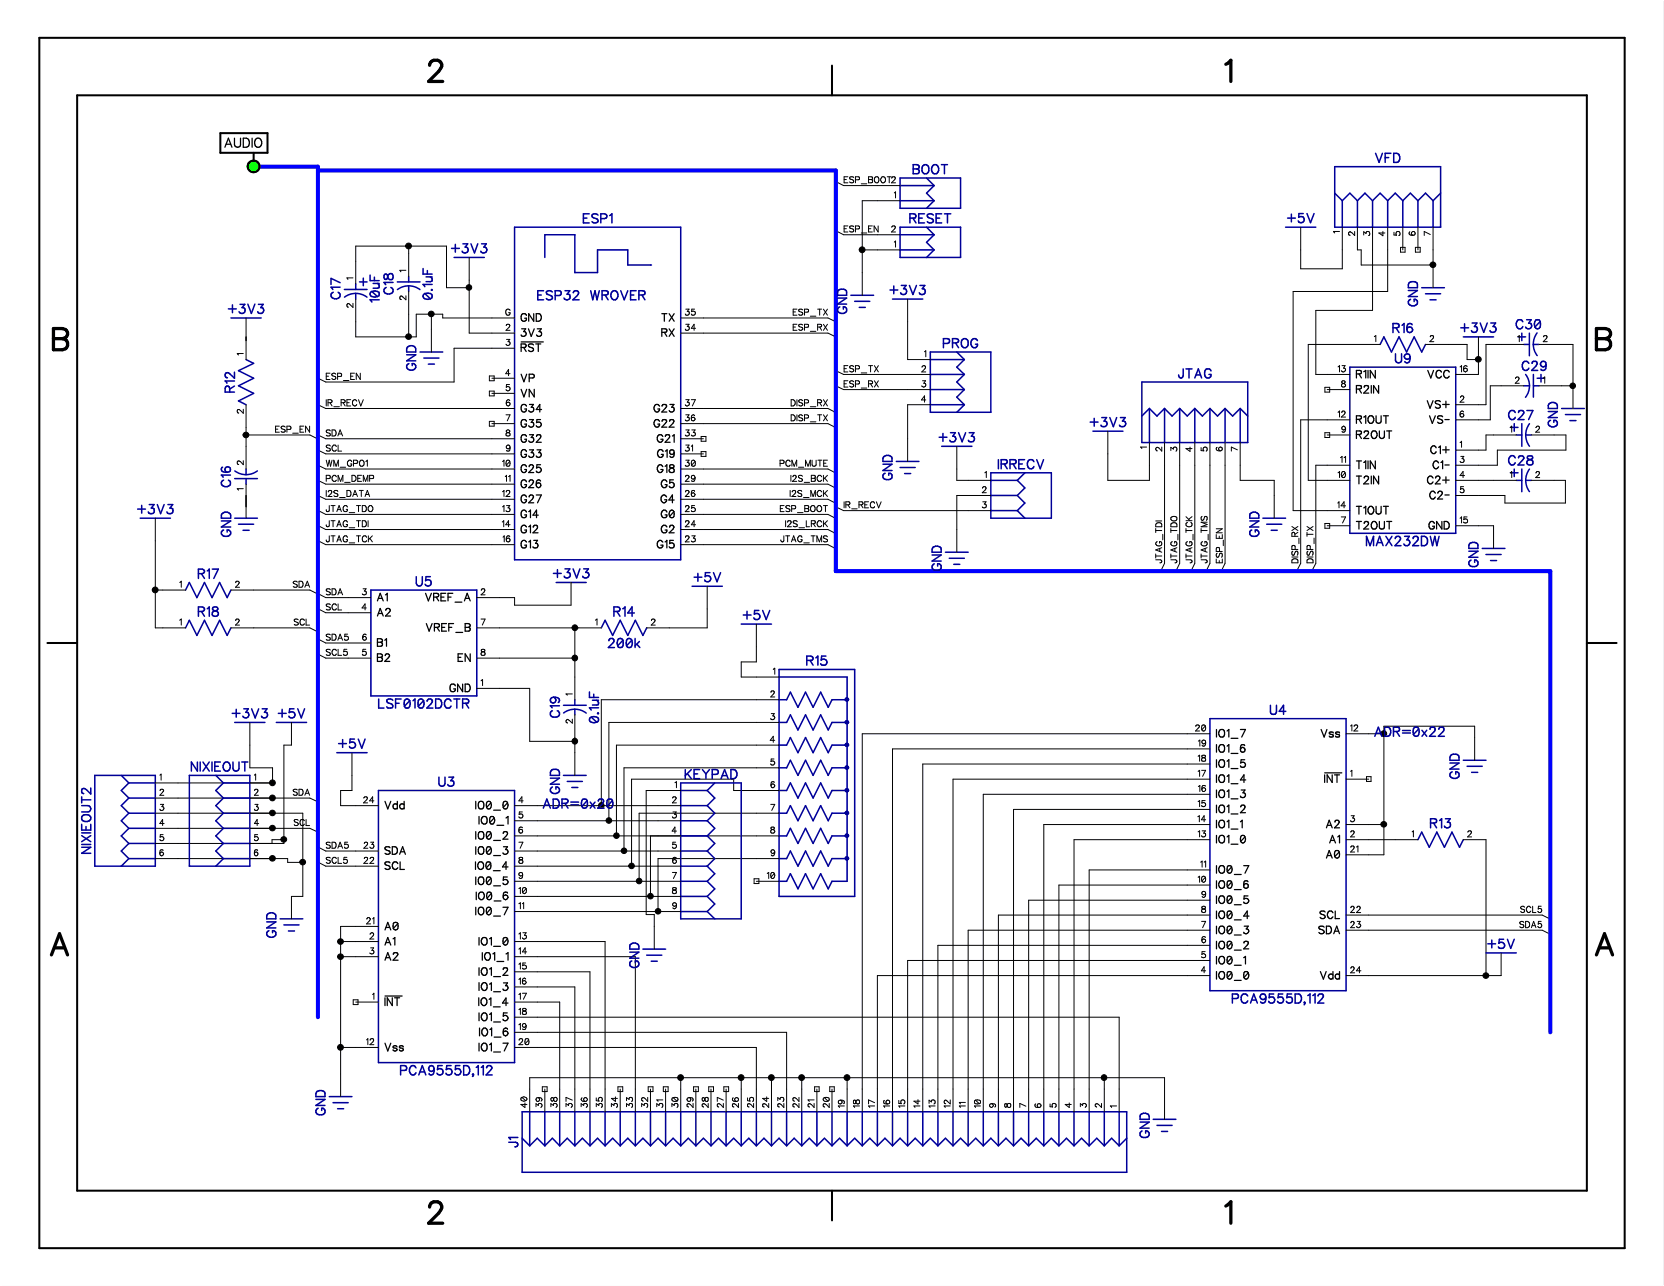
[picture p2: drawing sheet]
<svg xmlns="http://www.w3.org/2000/svg" width="279mm" height="216mm" viewBox="0 0 279 216" stroke-linecap="round" stroke-linejoin="round" font-family="sans-serif">
<defs><g id="words">
<g font-size="5.9">
<text x="71.7" y="14.8">2</text>
<text x="205.5" y="14.8">1</text>
<text x="8.7" y="59.8">B</text>
<text x="267.8" y="59.8">B</text>
<text x="8.4" y="161.4">A</text>
<text x="267.8" y="161.4">A</text>
<text x="71.7" y="206.4">2</text>
<text x="205.5" y="206.4">1</text>
</g>
<text font-size="2.9" x="36.6" y="25.2">AUDIO</text>
<g font-size="2.5">
<text x="153.2" y="29.6">BOOT</text>
<text x="230.8" y="27.7">VFD</text>
<text x="97.8" y="37.9">ESP1</text>
<text x="152.7" y="37.9">RESET</text>
<text x="216.1" y="37.8">+5V</text>
<text x="75.7" y="42.9">+3V3</text>
<text x="38.2" y="53.1">+3V3</text>
<text x="57.6" y="50.3" transform="rotate(-90 57.6 50.3)">C17</text>
<text x="64.1" y="50.8" transform="rotate(-90 64.1 50.8)">10uF</text>
<text x="66.5" y="49.5" transform="rotate(-90 66.5 49.5)">C18</text>
<text x="73" y="50.4" transform="rotate(-90 73 50.4)">0.1uF</text>
<text x="90.2" y="50.8">ESP32 WROVER</text>
<text x="142.6" y="52.7" transform="rotate(-90 142.6 52.7)">GND</text>
<text x="149.3" y="49.9">+3V3</text>
<text x="238.5" y="51.5" transform="rotate(-90 238.5 51.5)">GND</text>
<text x="158.3" y="58.8">PROG</text>
<text x="233.8" y="56.3">R16</text>
<text x="245.2" y="56.2">+3V3</text>
<text x="254.5" y="55.7">C30</text>
<text x="39.8" y="65.9" transform="rotate(-90 39.8 65.9)">R12</text>
<text x="70.3" y="62.2" transform="rotate(-90 70.3 62.2)">GND</text>
<text x="197.8" y="63.9">JTAG</text>
<text x="234.2" y="61.4">U9</text>
<text x="255.5" y="62.6">C29</text>
<text x="253.2" y="70.9">C27</text>
<text x="262" y="71.8" transform="rotate(-90 262 71.8)">GND</text>
<text x="157.6" y="74.7">+3V3</text>
<text x="183" y="72.1">+3V3</text>
<text x="39.2" y="81.8" transform="rotate(-90 39.2 81.8)">C16</text>
<text x="150.3" y="80.7" transform="rotate(-90 150.3 80.7)">GND</text>
<text x="167.5" y="79.2">IRRECV</text>
<text x="253.2" y="78.5">C28</text>
<text x="23" y="86.7">+3V3</text>
<text x="39.2" y="90.2" transform="rotate(-90 39.2 90.2)">GND</text>
<text x="158.5" y="95.9" transform="rotate(-90 158.5 95.9)">GND</text>
<text x="211.8" y="90.2" transform="rotate(-90 211.8 90.2)">GND</text>
<text x="229.3" y="92.1">MAX232DW</text>
<text x="248.6" y="95.3" transform="rotate(-90 248.6 95.3)">GND</text>
<text x="33.2" y="97.6">R17</text>
<text x="69.8" y="98.8">U5</text>
<text x="92.8" y="97.5">+3V3</text>
<text x="116.4" y="98.1">+5V</text>
<text x="33.2" y="103.9">R18</text>
<text x="103" y="103.9">R14</text>
<text x="124.7" y="104.5">+5V</text>
<text x="102" y="109.2">200k</text>
<text x="135.4" y="112.2">R15</text>
<text x="63.5" y="119.3">LSF0102DCTR</text>
<text x="38.9" y="121">+3V3 +5V</text>
<text x="94.4" y="120.5" transform="rotate(-90 94.4 120.5)">C19</text>
<text x="101" y="121.4" transform="rotate(-90 101 121.4)">0.1uF</text>
<text x="213.2" y="120.4">U4</text>
<text x="230.7" y="124.1">ADR=0x22</text>
<text x="32" y="129.9">NIXIEOUT</text>
<text x="56.8" y="126.1">+5V</text>
<text x="114.9" y="131.2">KEYPAD</text>
<text x="245.5" y="130.8" transform="rotate(-90 245.5 130.8)">GND</text>
<text x="73.6" y="132.5">U3</text>
<text x="91.1" y="136.1">ADR=0x20</text>
<text x="94.4" y="133.3" transform="rotate(-90 94.4 133.3)">GND</text>
<text x="15.7" y="143.4" transform="rotate(-90 15.7 143.4)">NIXIEOUT2</text>
<text x="240.1" y="139.5">R13</text>
<text x="46.8" y="157.5" transform="rotate(-90 46.8 157.5)">GND</text>
<text x="249.7" y="159.7">+5V</text>
<text x="107.7" y="162.5" transform="rotate(-90 107.7 162.5)">GND</text>
<text x="206.8" y="168.9">PCA9555D,112</text>
<text x="67.2" y="180.9">PCA9555D,112</text>
<text x="55" y="187.3" transform="rotate(-90 55 187.3)">GND</text>
<text x="193.4" y="191.1" transform="rotate(-90 193.4 191.1)">GND</text>
<text x="87.4" y="192.6" transform="rotate(-90 87.4 192.6)">J1</text>
</g>
<g font-size="2.1">
<text x="87.4" y="54.3">GND</text>
<text x="87.4" y="56.9">3V3</text>
<text x="87.4" y="59.4">~RST</text>
<text x="111" y="56.9">RX</text>
<text x="111" y="54.3">TX</text>
<text x="87.4" y="64.5">VP</text>
<text x="227.7" y="63.8">R1IN</text>
<text x="239.7" y="63.8">VCC</text>
<text x="87.4" y="67">VN</text>
<text x="87.4" y="69.5">G34</text>
<text x="109.7" y="69.5">G23</text>
<text x="227.7" y="66.4">R2IN</text>
<text x="227.7" y="71.5">R1OUT</text>
<text x="239.5" y="68.9">VS+</text>
<text x="239.9" y="71.5">VS-</text>
<text x="87.4" y="72.1">G35</text>
<text x="87.4" y="74.6">G32</text>
<text x="87.4" y="77.2">G33</text>
<text x="109.7" y="72.1">G22</text>
<text x="110.3" y="74.6">G21</text>
<text x="110.3" y="77.2">G19</text>
<text x="227.7" y="74">R2OUT</text>
<text x="240.1" y="76.5">C1+</text>
<text x="87.4" y="79.7">G25</text>
<text x="87.4" y="82.2">G26</text>
<text x="110.3" y="79.7">G18</text>
<text x="111" y="82.2">G5</text>
<text x="227.7" y="81.6">T2IN</text>
<text x="227.7" y="79.1">T1IN</text>
<text x="239.6" y="81.6">C2+</text>
<text x="240.5" y="79.1">C1-</text>
<text x="87.4" y="84.8">G27</text>
<text x="87.4" y="87.3">G14</text>
<text x="87.4" y="89.9">G12</text>
<text x="110.9" y="84.8">G4</text>
<text x="111" y="89.9">G2</text>
<text x="111" y="87.3">G0</text>
<text x="227.7" y="89.2">T2OUT</text>
<text x="227.7" y="86.7">T1OUT</text>
<text x="239.8" y="89.2">GND</text>
<text x="240" y="84.1">C2-</text>
<text x="87.4" y="92.4">G13</text>
<text x="110.3" y="92.4">G15</text>
<text x="63.3" y="101.3">A1</text>
<text x="71.4" y="101.3">VREF_A</text>
<text x="63.3" y="103.8">A2</text>
<text x="71.5" y="106.4">VREF_B</text>
<text x="63.3" y="111.4">B2</text>
<text x="63.3" y="108.9">B1</text>
<text x="76.8" y="111.4">EN</text>
<text x="75.4" y="116.5">GND</text>
<text x="204.2" y="124.1">IO1_7</text>
<text x="221.7" y="124.1">Vss</text>
<text x="204.2" y="131.7">IO1_4</text>
<text x="204.2" y="129.2">IO1_5</text>
<text x="204.2" y="126.7">IO1_6</text>
<text x="222.3" y="131.7">~INT~</text>
<text x="64.5" y="136.2">Vdd</text>
<text x="79.8" y="136.2">IO0_0</text>
<text x="204.2" y="136.8">IO1_2</text>
<text x="204.2" y="134.3">IO1_3</text>
<text x="64.5" y="143.8">SDA</text>
<text x="79.8" y="141.3">IO0_2</text>
<text x="79.8" y="143.8">IO0_3</text>
<text x="80.3" y="138.7">IO0_1</text>
<text x="204.2" y="141.9">IO1_0</text>
<text x="204.2" y="139.4">IO1_1</text>
<text x="222.6" y="139.4">A2</text>
<text x="223.2" y="141.9">A1</text>
<text x="64.5" y="146.3">SCL</text>
<text x="79.7" y="146.3">IO0_4</text>
<text x="79.8" y="148.9">IO0_5</text>
<text x="204.2" y="149.5">IO0_6</text>
<text x="204.2" y="147">IO0_7</text>
<text x="222.6" y="144.4">A0</text>
<text x="79.8" y="154">IO0_7</text>
<text x="79.9" y="151.4">IO0_6</text>
<text x="204.2" y="154.6">IO0_4</text>
<text x="204.2" y="152.1">IO0_5</text>
<text x="221.6" y="154.6">SCL</text>
<text x="64.5" y="159">A1</text>
<text x="64.5" y="161.6">A2</text>
<text x="64.5" y="156.5">A0</text>
<text x="80.3" y="159">IO1_0</text>
<text x="80.9" y="161.6">IO1_1</text>
<text x="204.2" y="159.7">IO0_2</text>
<text x="204.2" y="157.1">IO0_3</text>
<text x="221.4" y="157.1">SDA</text>
<text x="80.3" y="164.1">IO1_2</text>
<text x="80.3" y="166.7">IO1_3</text>
<text x="204.2" y="164.8">IO0_0</text>
<text x="204.2" y="162.2">IO0_1</text>
<text x="221.6" y="164.8">Vdd</text>
<text x="64.5" y="169.2">~INT~</text>
<text x="80.3" y="169.2">IO1_4</text>
<text x="80.3" y="171.7">IO1_5</text>
<text x="64.5" y="176.8">Vss</text>
<text x="80.3" y="176.8">IO1_7</text>
<text x="80.4" y="174.3">IO1_6</text>
</g>
<g font-size="1.7">
<text x="149.6" y="31">2</text>
<text x="150.1" y="33.5">1</text>
<text x="149.6" y="39.3">2</text>
<text x="150.1" y="41.8">1</text>
<text x="225.2" y="39.2" transform="rotate(-90 225.2 39.2)">1</text>
<text x="227.8" y="39.6" transform="rotate(-90 227.8 39.6)">2</text>
<text x="230.3" y="39.6" transform="rotate(-90 230.3 39.6)">3</text>
<text x="232.9" y="39.7" transform="rotate(-90 232.9 39.7)">4</text>
<text x="235.4" y="39.6" transform="rotate(-90 235.4 39.6)">5</text>
<text x="237.9" y="39.6" transform="rotate(-90 237.9 39.6)">6</text>
<text x="240.5" y="39.6" transform="rotate(-90 240.5 39.6)">7</text>
<text x="59.6" y="47" transform="rotate(-90 59.6 47)">1</text>
<text x="68.5" y="45.7" transform="rotate(-90 68.5 45.7)">1</text>
<text x="59.6" y="51.7" transform="rotate(-90 59.6 51.7)">2</text>
<text x="68.5" y="50.4" transform="rotate(-90 68.5 50.4)">2</text>
<text x="84.8" y="53.2">G</text>
<text x="115" y="53.2">35</text>
<text x="41.2" y="59.7" transform="rotate(-90 41.2 59.7)">1</text>
<text x="84.9" y="55.8">2</text>
<text x="84.9" y="58.3">3</text>
<text x="115" y="55.8">34</text>
<text x="230.7" y="57.7">1</text>
<text x="240" y="57.7">2</text>
<text x="254.8" y="57.7">1</text>
<text x="259.1" y="57.7">2</text>
<text x="84.8" y="63.4">4</text>
<text x="84.9" y="65.9">5</text>
<text x="154.7" y="62.7">2</text>
<text x="154.7" y="65.3">3</text>
<text x="155.1" y="60.2">1</text>
<text x="224.6" y="62.7">13</text>
<text x="225.2" y="65.3">8</text>
<text x="245.1" y="62.7">16</text>
<text x="254.4" y="64.6">2</text>
<text x="259.1" y="64.6">1</text>
<text x="41.2" y="69.5" transform="rotate(-90 41.2 69.5)">2</text>
<text x="84.9" y="71">7</text>
<text x="84.9" y="68.5">6</text>
<text x="115" y="71">36</text>
<text x="115" y="68.5">37</text>
<text x="154.7" y="67.8">4</text>
<text x="224.6" y="70.4">12</text>
<text x="245.1" y="67.8">2</text>
<text x="245.1" y="70.4">6</text>
<text x="84.9" y="73.5">8</text>
<text x="84.9" y="76.1">9</text>
<text x="115" y="76.1">31</text>
<text x="115" y="73.5">33</text>
<text x="192.9" y="75.4" transform="rotate(-90 192.9 75.4)">1</text>
<text x="195.4" y="75.8" transform="rotate(-90 195.4 75.8)">2</text>
<text x="197.9" y="75.8" transform="rotate(-90 197.9 75.8)">3</text>
<text x="200.5" y="75.9" transform="rotate(-90 200.5 75.9)">4</text>
<text x="203" y="75.8" transform="rotate(-90 203 75.8)">5</text>
<text x="205.6" y="75.8" transform="rotate(-90 205.6 75.8)">6</text>
<text x="208.1" y="75.8" transform="rotate(-90 208.1 75.8)">7</text>
<text x="225" y="78">11</text>
<text x="225.2" y="72.9">9</text>
<text x="245.1" y="75.4">1</text>
<text x="245.1" y="78">3</text>
<text x="253.5" y="72.9">1</text>
<text x="257.8" y="72.9">2</text>
<text x="41.2" y="82.4" transform="rotate(-90 41.2 82.4)">1</text>
<text x="41.2" y="78.1" transform="rotate(-90 41.2 78.1)">2</text>
<text x="84.3" y="78.6">10</text>
<text x="84.3" y="83.7">12</text>
<text x="84.7" y="81.1">11</text>
<text x="115" y="83.7">26</text>
<text x="115" y="81.1">29</text>
<text x="115" y="78.6">30</text>
<text x="164.9" y="83">2</text>
<text x="165.3" y="80.5">1</text>
<text x="224.6" y="80.5">10</text>
<text x="245.1" y="80.5">4</text>
<text x="245.1" y="83">5</text>
<text x="253.5" y="80.5">1</text>
<text x="257.8" y="80.5">2</text>
<text x="84.3" y="88.8">14</text>
<text x="84.3" y="86.2">13</text>
<text x="115" y="88.8">24</text>
<text x="115" y="86.2">25</text>
<text x="164.9" y="85.6">3</text>
<text x="224.5" y="85.6">14</text>
<text x="225.2" y="88.1">7</text>
<text x="245.1" y="88.1">15</text>
<text x="84.4" y="91.3">16</text>
<text x="115" y="91.3">23</text>
<text x="30.1" y="98.9">1</text>
<text x="39.4" y="98.9">2</text>
<text x="60.8" y="100.2">3</text>
<text x="80.7" y="100.2">2</text>
<text x="30.1" y="105.3">1</text>
<text x="39.4" y="105.3">2</text>
<text x="60.7" y="102.7">4</text>
<text x="60.8" y="107.8">6</text>
<text x="80.7" y="105.3">7</text>
<text x="99.9" y="105.3">1</text>
<text x="109.3" y="105.3">2</text>
<text x="60.8" y="110.3">5</text>
<text x="80.7" y="110.3">8</text>
<text x="129.8" y="113.5">1</text>
<text x="80.7" y="115.4">1</text>
<text x="96.4" y="116.8" transform="rotate(-90 96.4 116.8)">1</text>
<text x="129.3" y="117.3">2</text>
<text x="96.4" y="121.5" transform="rotate(-90 96.4 121.5)">2</text>
<text x="129.3" y="124.9">4</text>
<text x="129.3" y="121.1">3</text>
<text x="200.7" y="123">20</text>
<text x="201.1" y="125.6">19</text>
<text x="226.7" y="123">12</text>
<text x="26.8" y="131.3">1</text>
<text x="42.6" y="131.3">1</text>
<text x="129.3" y="128.7">5</text>
<text x="201.1" y="130.7">17</text>
<text x="201.1" y="128.1">18</text>
<text x="226.7" y="130.7">1</text>
<text x="26.8" y="133.8">2</text>
<text x="26.8" y="136.4">3</text>
<text x="42.6" y="133.8">2</text>
<text x="42.6" y="136.4">3</text>
<text x="61" y="135.1">24</text>
<text x="87.1" y="135.1">4</text>
<text x="87.1" y="137.6">5</text>
<text x="112.8" y="135.1">2</text>
<text x="112.8" y="137.6">3</text>
<text x="113.3" y="132.6">1</text>
<text x="129.3" y="136.4">7</text>
<text x="129.4" y="132.6">6</text>
<text x="201.1" y="135.7">15</text>
<text x="201.1" y="133.2">16</text>
<text x="26.8" y="138.9">4</text>
<text x="26.8" y="141.4">5</text>
<text x="26.8" y="144">6</text>
<text x="42.6" y="138.9">4</text>
<text x="42.6" y="141.4">5</text>
<text x="42.6" y="144">6</text>
<text x="61" y="142.7">23</text>
<text x="87.1" y="140.2">6</text>
<text x="87.1" y="142.7">7</text>
<text x="112.8" y="140.2">4</text>
<text x="112.8" y="142.7">5</text>
<text x="129.3" y="140.2">8</text>
<text x="129.4" y="144">9</text>
<text x="201.1" y="138.3">14</text>
<text x="201.1" y="140.8">13</text>
<text x="226.7" y="140.8">2</text>
<text x="226.7" y="138.3">3</text>
<text x="226.7" y="143.3">21</text>
<text x="237" y="140.8">1</text>
<text x="246.4" y="140.8">2</text>
<text x="61" y="145.2">22</text>
<text x="87.1" y="145.2">8</text>
<text x="87.1" y="147.8">9</text>
<text x="112.8" y="147.8">7</text>
<text x="112.9" y="145.2">6</text>
<text x="128.7" y="147.8">10</text>
<text x="201.1" y="148.4">10</text>
<text x="201.5" y="145.9">11</text>
<text x="61.5" y="155.4">21</text>
<text x="87.1" y="150.3">10</text>
<text x="87.1" y="152.9">11</text>
<text x="112.8" y="150.3">8</text>
<text x="112.9" y="152.9">9</text>
<text x="201.7" y="153.5">8</text>
<text x="201.7" y="151">9</text>
<text x="226.7" y="153.5">22</text>
<text x="62" y="157.9">2</text>
<text x="62" y="160.5">3</text>
<text x="87.1" y="157.9">13</text>
<text x="87.1" y="160.5">14</text>
<text x="201.7" y="161.1">5</text>
<text x="201.7" y="156">7</text>
<text x="201.7" y="158.6">6</text>
<text x="226.7" y="156">23</text>
<text x="87.1" y="163">15</text>
<text x="87.1" y="165.6">16</text>
<text x="201.6" y="163.7">4</text>
<text x="226.7" y="163.7">24</text>
<text x="62.5" y="168.1">1</text>
<text x="87.1" y="168.1">17</text>
<text x="87.1" y="170.6">18</text>
<text x="87.1" y="173.2">19</text>
<text x="61.5" y="175.7">12</text>
<text x="87.1" y="175.7">20</text>
<text x="88.8" y="186" transform="rotate(-90 88.8 186)">40</text>
<text x="91.3" y="186" transform="rotate(-90 91.3 186)">39</text>
<text x="93.9" y="186" transform="rotate(-90 93.9 186)">38</text>
<text x="96.4" y="186" transform="rotate(-90 96.4 186)">37</text>
<text x="98.9" y="186" transform="rotate(-90 98.9 186)">36</text>
<text x="101.5" y="186" transform="rotate(-90 101.5 186)">35</text>
<text x="104" y="186" transform="rotate(-90 104 186)">34</text>
<text x="106.5" y="186" transform="rotate(-90 106.5 186)">33</text>
<text x="109.1" y="186" transform="rotate(-90 109.1 186)">32</text>
<text x="111.6" y="186" transform="rotate(-90 111.6 186)">31</text>
<text x="114.2" y="186" transform="rotate(-90 114.2 186)">30</text>
<text x="116.7" y="186" transform="rotate(-90 116.7 186)">29</text>
<text x="119.2" y="186" transform="rotate(-90 119.2 186)">28</text>
<text x="121.8" y="186" transform="rotate(-90 121.8 186)">27</text>
<text x="124.3" y="186" transform="rotate(-90 124.3 186)">26</text>
<text x="126.9" y="186" transform="rotate(-90 126.9 186)">25</text>
<text x="129.4" y="186" transform="rotate(-90 129.4 186)">24</text>
<text x="131.9" y="186" transform="rotate(-90 131.9 186)">23</text>
<text x="134.5" y="186" transform="rotate(-90 134.5 186)">22</text>
<text x="137" y="186" transform="rotate(-90 137 186)">21</text>
<text x="139.6" y="186" transform="rotate(-90 139.6 186)">20</text>
<text x="142.1" y="186" transform="rotate(-90 142.1 186)">19</text>
<text x="144.6" y="186" transform="rotate(-90 144.6 186)">18</text>
<text x="147.2" y="186" transform="rotate(-90 147.2 186)">17</text>
<text x="149.7" y="186" transform="rotate(-90 149.7 186)">16</text>
<text x="152.2" y="186" transform="rotate(-90 152.2 186)">15</text>
<text x="154.8" y="186" transform="rotate(-90 154.8 186)">14</text>
<text x="157.3" y="186" transform="rotate(-90 157.3 186)">13</text>
<text x="159.9" y="186" transform="rotate(-90 159.9 186)">12</text>
<text x="162.4" y="186" transform="rotate(-90 162.4 186)">11</text>
<text x="164.9" y="186" transform="rotate(-90 164.9 186)">10</text>
<text x="167.5" y="186" transform="rotate(-90 167.5 186)">9</text>
<text x="170" y="186" transform="rotate(-90 170 186)">8</text>
<text x="172.6" y="186" transform="rotate(-90 172.6 186)">7</text>
<text x="175.1" y="186" transform="rotate(-90 175.1 186)">6</text>
<text x="177.6" y="186" transform="rotate(-90 177.6 186)">5</text>
<text x="180.2" y="186" transform="rotate(-90 180.2 186)">4</text>
<text x="182.7" y="186" transform="rotate(-90 182.7 186)">3</text>
<text x="185.3" y="186" transform="rotate(-90 185.3 186)">2</text>
<text x="187.8" y="186" transform="rotate(-90 187.8 186)">1</text>
</g>
</g></defs>
<g fill="#000" stroke="#000" stroke-width=".17">
<path d="M0 0h279.4v215.9h-279.4z"/>
<circle cx="68.6" cy="56.5" r=".48"/>
<circle cx="68.6" cy="41.3" r=".49"/>
<circle cx="72.4" cy="52.7" r=".48"/>
<circle cx="78.7" cy="48.3" r=".47"/>
<circle cx="144.8" cy="41.9" r=".49"/>
<circle cx="240.6" cy="44.5" r=".48"/>
<circle cx="41.3" cy="73" r=".48"/>
<circle cx="248.2" cy="60.3" r=".48"/>
<circle cx="264.1" cy="64.8" r=".47"/>
<circle cx="26.1" cy="99" r=".49"/>
<circle cx="96.5" cy="110.5" r=".48"/>
<circle cx="96.5" cy="105.4" r=".48"/>
<circle cx="45.7" cy="139" r=".48"/>
<circle cx="45.7" cy="136.5" r=".48"/>
<circle cx="45.7" cy="131.4" r=".49"/>
<circle cx="45.7" cy="134" r=".49"/>
<circle cx="96.5" cy="124.4" r=".48"/>
<circle cx="101" cy="135.2" r=".48"/>
<circle cx="102.2" cy="137.8" r=".47"/>
<circle cx="232.3" cy="138.4" r=".48"/>
<circle cx="232.3" cy="123.2" r=".49"/>
<circle cx="45.7" cy="144.1" r=".48"/>
<circle cx="47.6" cy="140.9" r=".48"/>
<circle cx="50.8" cy="144.7" r=".48"/>
<circle cx="57.2" cy="158.1" r=".48"/>
<circle cx="103.5" cy="140.3" r=".47"/>
<circle cx="104.8" cy="142.8" r=".47"/>
<circle cx="106" cy="145.4" r=".47"/>
<circle cx="107.3" cy="147.9" r=".47"/>
<circle cx="109.2" cy="150.5" r=".47"/>
<circle cx="110.5" cy="153" r=".47"/>
<circle cx="57.2" cy="160.6" r=".48"/>
<circle cx="57.2" cy="175.8" r=".49"/>
<circle cx="249.5" cy="163.8" r=".48"/>
<circle cx="114.3" cy="180.9" r=".49"/>
<circle cx="124.4" cy="180.9" r=".49"/>
<circle cx="129.5" cy="180.9" r=".49"/>
<circle cx="134.6" cy="180.9" r=".49"/>
<circle cx="142.2" cy="180.9" r=".49"/>
<circle cx="185.4" cy="180.9" r=".48"/>
</g>
<g fill="#fff" stroke="#fff" stroke-width=".17">
<path d="M0 0h279.4v215.9h-279.4z"/>
<path d="M.3 0h278.8v215.9h-278.8z"/>
</g>
<g fill="none" stroke="#000" stroke-width=".17">
<path d="M140.3 38.7l1.3 .7h9.5M140.3 30.5l1.3 .7h9.5M141.7 38.4h.4M141.7 30.1h.4M142.4 29.7h-.7v1h.7M142.4 37.9h-.7v1h.7M143.3 29.8l-.2-.1-.4 .1v.3l.6 .2v.3l-.4 .1-.2-.2M143.3 38.1l-.2-.2-.4 .2v.2l.6 .2v.2v.2h-.4l-.2-.1M143.6 30.2l.6-.1 .1-.3-.7-.1v1M143.6 38.4h.6l.1-.4-.7-.1v1M144.6 39.1h.9M144.6 30.9h.9"/>
<path d="M145.8 29.7l.7 .1v.3h-.2l.2 .3-.1 .2-.6 .1zM145.8 38.4h.4M145.8 30.1h.5M146.5 37.9h-.7v1h.7M146.9 29.8l.2-.1a.49 .49 0 0 1 .5 .5 .49 .49 0 0 1-.6 .4l-.2-.3zM147.4 37.9v1l-.6-1v1M148 29.8l.2-.1a.49 .49 0 0 1 .5 .5 .49 .49 0 0 1-.6 .4l-.2-.3zM149 29.7h.6M149.3 29.7v1M149.7 38.1l.2-.2h.3l.1 .3-.6 .7h.7M149.7 29.9l.2-.2 .4 .1v.3l-.6 .6h.7M150.2 32.4l.2-.2v1"/>
<path d="M151.1 33.7h-6.3v15.9M218.4 38.1v7h7v-7M224.9 38.9h-1l.2 .2M227.5 38.9v.6l-.8-.6-.3 .2v.2l.3 .2M227.9 38.1v3.9h.7v2.5h12M229 39.5v-.6l.4 .3a.34 .34 0 0 1 .3-.3 .34 .34 0 0 1 .3 .3 .34 .34 0 0 1-.2 .3M230.5 38.1v14h-9.6v10.8h5.8M232.2 38.9v.7l-.7-.5h1M233 38.1v10.8h-15.9v36.8h9.6M234.1 39v.5h.4a.36 .36 0 0 1 0-.5 .36 .36 0 0 1 .5 0 .36 .36 0 0 1-.1 .5M235.5 38.1v3.9M236.7 38.9l-.1 .3a.52 .52 0 0 0 .7 .3"/>
<path d="M238.1 38.1v3.9M240.2 39.4l-1.1-.5v.6M240.6 38.1v10.2M40.9 59.4h-1.1l.2 .2M41.3 53.4v7M59.3 50.9v.7l-.7-.6a.29 .29 0 0 0-.3 .2 .29 .29 0 0 0 .1 .4h.1M59.3 46.7h-1l.1 .2M59.7 47.7v-6.4h15.3v7h3.8M59.7 50.2v6.4h10.2v-3.9h4.4v.7h12.1M68.2 49.7v.6l-.7-.6a.29 .29 0 0 0-.4 .2 .29 .29 0 0 0 .2 .4h.1M68.2 45.4h-1.1l.2 .2M68.6 41.3v5.1"/>
<path d="M68.6 48.9v7.7M72.4 52.7h.1M72.4 52.7v6.4M78.8 43.2v12.7h7.6M85 54.7a.3 .3 0 0 1 .3-.3 .3 .3 0 0 1 .3 .3l-.6 .8h.6M85 57h.6l-.3 .4h.2a.35 .35 0 0 1 0 .5 .35 .35 0 0 1-.5-.1M85.6 52.1a.41 .41 0 0 0-.5-.2 .41 .41 0 0 0-.2 .6 .37 .37 0 0 0 .4 .4 .37 .37 0 0 0 .3-.4h-.2M86.4 58.5h-10.2v5.6h-21.5l-1.3-.6M114.3 55.9h24.7l1.3 .7M114.3 53.4h24.7l1.3 .6M115.1 51.9h.6l-.3 .4h.1a.34 .34 0 0 1 .1 .6 .34 .34 0 0 1-.5-.2M115.1 54.4h.6l-.3 .4h.1a.34 .34 0 0 1 .1 .6 .34 .34 0 0 1-.5-.2"/>
<path d="M116.6 51.9h-.4l-.1 .4a.36 .36 0 0 1 .6 0 .36 .36 0 0 1-.1 .5 .36 .36 0 0 1-.5-.1M116.8 55.1h-.7l.4-.7v1.1M133.2 52.4h.4M133.2 54.9h.4M133.8 51.9h-.6v1h.6M133.8 54.4h-.6v1.1h.6M134.8 52l-.3-.1-.4 .1 .1 .3 .5 .2 .1 .1-.3 .3h-.3l-.1-.2M134.8 54.6l-.3-.2-.4 .2 .1 .2 .5 .2 .1 .2-.3 .3-.4-.2M135.1 52.4h.6v-.4l-.6-.1v1M135.1 54.9h.6v-.4l-.6-.1v1.1M136.1 53.1h.9M136.1 55.6h.9"/>
<path d="M137.3 51.9h.7M137.3 54.9l.6-.1v-.3l-.6-.1v1.1M137.6 51.9v1M137.6 54.9l.4 .6M138.3 51.9l.6 1M138.3 54.4l.6 1.1M138.9 51.9l-.6 1M138.9 54.4l-.6 1.1M144.8 42h6.3M150.2 40.6l.2-.1v1M152.4 50.2v10.2h3.8M155.2 59.1l.2-.2v1"/>
<path d="M230.8 56.5l.2-.2v1.1M231.7 57.8h-12v22.8h7M235.2 41.5h.7v.8h-.7zM237.7 41.5h.8v.8h-.8zM239.4 57.8h6.9v2.6h1.9M240.2 56.6l.1-.3h.2l.2 .2-.1 .4-.5 .5h.6M248.2 56.6v6.3h-3.8M254.8 56.5l.3-.2v1.1M255.9 57.8h-6.4v10.1h-5.1M258.4 57.8h5.7v10.8M259.2 56.6l.2-.3h.2l.2 .2-.2 .4-.5 .5h.7M40.9 77.3v.7l-.5-.5-.5-.1-.1 .4 .3 .2"/>
<path d="M40.9 68.7v.7l-.8-.7a.3 .3 0 0 0-.3 .3 .3 .3 0 0 0 .3 .3M41.3 73h.1M41.3 67.9v10.8M41.3 73h10.7l1.4 .7M46.3 72.1h.4M46.9 71.5h-.6v1.1h.6M47.9 71.7l-.3-.2-.3 .1-.1 .1 .1 .3 .5 .1 .1 .3-.3 .2-.4-.2M48.2 72.1h.6l.1-.2-.1-.3-.6-.1v1.1M49.1 72.7h1M50.4 72.1h.4M51 71.5h-.6v1.1h.6M52 71.5v1.1l-.7-1.1v1.1"/>
<path d="M53.4 75.6l1.3 .6h31.7M53.4 73l1.3 .7h31.7M53.4 78.1l1.3 .6h31.7M53.4 67.9l1.3 .7h31.7M54.8 67.1v1.1M54.8 77.3l.2 1 .3-1 .2 1 .3-1M54.8 63.2h.4M55.1 67.6h.6v-.4l-.6-.1v1.1M55.4 62.7h-.6v1h.6M55.4 67.6l.4 .6M55.5 74.9l-.3-.2-.3 .1-.1 .3 .6 .2 .1 .3-.3 .1-.4-.1M55.5 72.3l-.3-.1h-.3l-.1 .1 .1 .3 .5 .2 .1 .3-.3 .1-.4-.1"/>
<path d="M55.8 72.2h.3a.55 .55 0 0 1 .3 .5 .55 .55 0 0 1-.3 .5h-.3zM56 78.3v-1l.4 1 .4-1v1M56 68.3h1M56.4 62.8a.37 .37 0 0 0-.4-.2 .37 .37 0 0 0-.3 .3l.1 .2 .5 .1 .1 .3a.41 .41 0 0 1-.7 0M56.5 75a.37 .37 0 0 0-.4-.3 .37 .37 0 0 0-.3 .4 .45 .45 0 0 0 0 .5 .45 .45 0 0 0 .5 .1l.2-.2M56.7 63.2h.6v-.4l-.6-.1v1M56.7 73.2l.4-1 .4 1M56.8 74.7v1h.6M56.9 72.9h.5M57.1 78.4h.9M57.3 67.6h.6v-.4l-.6-.1v1.1M57.6 67.6l.4 .6"/>
<path d="M57.7 63.9h.9M58.3 67.6h.3M58.9 67.1h-.6v1.1h.6M58.9 63.2h.4M59.1 77.5a.37 .37 0 0 0-.5-.2 .37 .37 0 0 0-.3 .3 .45 .45 0 0 0 .1 .5 .45 .45 0 0 0 .5 .1l.2-.3h-.3M59.1 79.8h.3a.54 .54 0 0 1 .4 .5 .54 .54 0 0 1-.4 .5h-.3zM59.4 77.8h.5l.2-.3-.3-.2h-.4v1M59.5 62.7h-.6v1h.6M59.9 67.4a.44 .44 0 0 0-.6-.1 .44 .44 0 0 0-.1 .6l.1 .1a.34 .34 0 0 0 .3 .2 .34 .34 0 0 0 .3-.3M60.2 67.1l.4 1.1 .4-1.1M60.5 62.7v1l-.7-1v1M60.5 77.3a.47 .47 0 0 1 .7 .5 .47 .47 0 0 1-.7 .3l-.1-.5z"/>
<path d="M60.7 79.8h-.6v1h.6M61.4 77.5l.3-.2v1M82.2 63.1h.8v.8h-.8zM82.2 70.7h.8v.8h-.8zM82.2 65.7h.8v.8h-.8zM82.6 71.1h3.8M82.6 63.5h3.8M82.6 66h3.8M84.4 77.5l.2-.2v1M85 69.6h.6l-.4 1.1M85 72.3v.2l.5 .2 .1 .2a.32 .32 0 0 1-.4 .3 .32 .32 0 0 1-.1-.5l.4-.1 .1-.3a.35 .35 0 0 0-.6 0zM85 67.6a.33 .33 0 0 1 .6 .1 .33 .33 0 0 1-.3 .5l-.3-.2z"/>
<path d="M85.6 64.6h-.6v.4a.36 .36 0 0 1 .6 0 .36 .36 0 0 1-.1 .5 .36 .36 0 0 1-.5-.1M85.6 77.5l-.1-.2h-.2a.58 .58 0 0 0-.3 .8M85.6 77.5v.4l-.1 .3h-.4l-.1-.1M85.6 67.3l-.3-.2a.52 .52 0 0 0-.3 .7M85.6 77.5l-.6 .6M85.6 75.1a.45 .45 0 0 1-.3 .6l-.3-.1M85.6 62.7h-.7l.5-.7v1.1M114.3 76.2h3.8M114.3 73.7h3.8M114.3 78.7h24.7l1.3 .7M114.3 68.6h24.7l1.3 .7M114.3 71.1h24.7l1.3 .7"/>
<path d="M115.1 74.7h.6l-.3 .4a.32 .32 0 0 1 .4 .4 .32 .32 0 0 1-.5 .2l-.2-.1M115.1 72.2h.6l-.3 .4a.32 .32 0 0 1 .4 .4 .32 .32 0 0 1-.5 .2l-.2-.2M115.1 77.3h.6l-.3 .3a.35 .35 0 0 1 .3 .6 .35 .35 0 0 1-.6-.1M115.1 67.1h.6l-.3 .4 .3 .1v.3l-.3 .3-.3-.3M115.1 69.6h.6l-.3 .5a.32 .32 0 0 1 .4 .3 .32 .32 0 0 1-.5 .3l-.2-.2M116.1 67.1h.7l-.6 1.1M116.1 74.9l.2-.2v1M116.2 72.2h.5l-.3 .4a.32 .32 0 0 1 .3 .4 .32 .32 0 0 1-.4 .2l-.2-.2M116.6 69.8l-.2-.2a.52 .52 0 0 0-.3 .7M116.7 77.5l-.3-.2a.58 .58 0 0 0-.3 .8M116.7 77.5v.6l-.2 .2-.4-.2M116.7 77.5l-.6 .6"/>
<path d="M117.7 75.8h.8v.8h-.8zM117.7 73.3h.8v.8h-.8zM131 77.8h.6l.1-.2-.1-.3h-.6v1M132.7 77.5a.37 .37 0 0 0-.4-.2 .37 .37 0 0 0-.3 .3v.3a.38 .38 0 0 0 .2 .4 .38 .38 0 0 0 .5-.2M132.8 79.8v1M132.8 67.1h.4a.58 .58 0 0 1 .3 .5 .58 .58 0 0 1-.3 .6h-.4zM132.8 69.6h.4a.55 .55 0 0 1 .3 .5 .55 .55 0 0 1-.3 .6h-.4zM133 78.3v-1l.3 1 .5-1v1M133.8 67.1v1.1M133.8 69.6v1.1M134.1 78.4h.9M134.7 80l-.2-.2h-.3l-.1 .3 .5 .3 .1 .3-.2 .1-.4-.1"/>
<path d="M134.8 67.3l-.3-.2-.4 .2 .1 .2 .5 .2 .1 .2-.3 .3-.4-.2M134.8 69.8l-.3-.2-.4 .2 .1 .3 .5 .2 .1 .1v.1l-.3 .2-.4-.2M135.1 67.6h.6v-.4l-.6-.1v1.1M135.1 70.2l.6-.1v-.3l-.6-.2v1.1M135.3 78.3v-1l.4 1 .4-1v1M136.1 68.3h.9M136.1 70.8h.9M136.2 79.8h.6l.1 .3-.2 .2 .2 .2-.1 .3h-.6zM136.4 77.3v.7l.3 .3 .3-.2v-.8M137.3 67.6l.6-.1v-.3l-.6-.1v1.1M137.3 69.6h.7M137.3 77.3h.7"/>
<path d="M137.6 69.6v1.1M137.6 67.6l.4 .6M137.7 77.3v1M138.3 79.8v1M138.3 69.6l.6 1.1M138.3 67.1l.6 1.1M138.3 77.8h.4M138.9 79.8l-.6 .7M138.9 77.3h-.6v1h.6M138.9 69.6l-.6 1.1M138.9 67.1l-.6 1.1M140.3 62.2l1.3 .7h14.6"/>
<path d="M140.3 64.8l1.3 .6h14.6M141.7 61.9h.4M141.7 64.4h.4M142.4 61.4h-.7v1h.7M142.4 63.9h-.7v1.1h.7M143.3 61.6a.37 .37 0 0 0-.3-.2 .37 .37 0 0 0-.3 .2v.2l.6 .2v.3a.41 .41 0 0 1-.6 0M143.3 64.1a.37 .37 0 0 0-.3-.2 .37 .37 0 0 0-.3 .3v.1l.6 .2v.3a.41 .41 0 0 1-.6 0M143.6 61.9h.6l.1-.4-.2-.1h-.5v1M143.6 64.5l.6-.1 .1-.3-.2-.2h-.5v1.1M144.6 62.6h.9M144.6 65.2h.9M145.8 61.4h.7"/>
<path d="M145.8 64.4h.6l.1-.3-.7-.2v1.1M146.2 61.4v1M146.2 64.4l.3 .6M146.8 61.4l.7 1M146.8 63.9l.7 1.1M147.5 61.4l-.7 1M147.5 63.9l-.7 1.1M154.8 61.6l.2-.2h.2l.2 .2-.1 .3-.5 .5h.6M154.9 63.9h.5l-.3 .4h.2a.35 .35 0 0 1 0 .6 .35 .35 0 0 1-.5-.1M155.4 67.1h-.7l.5-.6v1M156.2 67.9h-3.8v9.6M160.7 74.9v5.7h5.7"/>
<path d="M165.4 79.4l.2-.2v1M186 72.4v8.2h7v-6.3M192.5 75.1h-1l.2 .2M195.1 75.1v.6l-.5-.5a.3 .3 0 0 0-.5 0 .3 .3 0 0 0 .2 .5M195.5 74.3v20.3l-.6 1.3M196.6 75.6v-.5l.4 .3a.3 .3 0 0 1 .3-.4 .3 .3 0 0 1 .3 .4l-.2 .3M198.1 74.3v20.3l-.7 1.3M199.8 75.1v.7l-.7-.5h1.1M200.6 74.3v20.3l-.6 1.3M201.7 75.1v.5l.4 .1a.36 .36 0 0 1 0-.5 .36 .36 0 0 1 .6 0 .36 .36 0 0 1-.2 .5M203.2 74.3v20.3l-.7 1.3M204.4 75.1h-.1l-.1 .3a.52 .52 0 0 0 .7 .3"/>
<path d="M204.7 75.2a.32 .32 0 0 1 .5 0 .32 .32 0 0 1-.1 .4h-.3l-.2-.2zM205.7 74.3v20.3l-.6 1.3M207.8 75.5l-1-.4v.6M208.2 74.3v6.3h5.8v6.4M222.5 65h.8v.8h-.8zM222.5 72.6h.8v.8h-.8zM222.8 65.4h3.9M222.8 73h3.9M224.7 79.4l.2-.2v1M224.7 61.6l.2-.2v1M224.7 69.2l.2-.2v1M225.1 76.8l.2-.2v1"/>
<path d="M225.3 69.3l.2-.3h.2l.1 .2-.1 .4-.5 .4h.7M225.3 61.4h.5l-.2 .4a.34 .34 0 0 1 .3 .5 .34 .34 0 0 1-.6 .1l-.1-.2M225.3 64v.3l.5 .1 .1 .2a.36 .36 0 0 1-.2 .4 .36 .36 0 0 1-.4-.1v-.4l.5-.3-.1-.3zM225.7 76.8l.2-.2v1M225.8 79.4a.49 .49 0 0 1 .1 .5 .49 .49 0 0 1-.4 .3l-.2-.2M225.8 79.4v-.2h-.4l-.2 .4 .1 .4M225.8 79.4l-.5 .6M225.9 71.9a.49 .49 0 0 1-.4 .7l-.2-.2M226.7 70.5h-8.3v24.1l-.7 1.3M226.7 78.1h-5.8v16.5l-.6 1.3M245.2 74.3l.2-.2v1M245.2 61.6l.2-.2v1"/>
<path d="M245.2 66.7l.2-.2h.2l.2 .2-.1 .3-.5 .5h.6M245.3 76.6h.5l-.3 .4a.35 .35 0 0 1 .3 .6 .35 .35 0 0 1-.6-.1M245.7 69.2l-.3-.2a.52 .52 0 0 0-.2 .7M245.8 61.9a.32 .32 0 0 1 .4 0 .32 .32 0 0 1 .1 .4l-.3 .1a.34 .34 0 0 1-.2-.5zM245.9 79.8h-.7l.5-.6v1M246.3 61.6l-.3-.2a.55 .55 0 0 0-.3 .7M253.6 71.8l.2-.3v1.1M253.6 79.4l.2-.2v1M254.5 63.5l.2-.2h.2l.2 .2-.2 .3-.5 .5h.7M254.6 73h-5.1v2.6h-5.1M255.9 64.8h-5.7v5.7h-5.8M257.1 73h5.8v2.6h-11.5v2.5h-7"/>
<path d="M257.9 71.8l.2-.3h.2l.2 .3-.1 .3-.5 .5h.6M257.9 79.4l.2-.2h.3l.1 .3-.1 .2-.5 .5h.6M258.4 64.8h5.7M259.1 63.5l.3-.2v1M26.1 87v18.4h5.1M26.1 99.1h5.1M30.2 97.8l.2-.2v1M38.8 99.1h13.2l1.4 .6M39.6 97.8l.2-.2h.2l.2 .2-.7 .8h.7M40.9 82h-1.1l.2 .3M41.3 81.3v5.7M49.9 97.7l-.2-.1-.5 .1 .1 .2 .6 .4v.2l-.2 .1-.5-.1"/>
<path d="M50.2 97.6h.3a.54 .54 0 0 1 .4 .5 .54 .54 0 0 1-.4 .5h-.3zM51.2 98.6l.4-1 .4 1M51.4 98.3h.4M53.4 99.7l1.3 .6h7.6M53.4 83.2l1.3 .6h31.7M53.4 80.6l1.3 .7h31.7M53.4 88.2l1.3 .7h31.7M53.4 85.7l1.3 .7h31.7M53.4 90.8l1.3 .6h31.7M54.8 80.3h.6l.1-.2-.1-.3h-.6v1M54.8 82.3v1.1M55.1 82.6l.2-.3 .3 .1 .1 .2-.1 .3-.5 .5h.7"/>
<path d="M55.3 84.9l-.1 .9-.3 .1-.1-.3M55.3 87.4l-.1 .9-.3 .1-.1-.3M55.3 90l-.1 .9h-.3l-.1-.3M55.5 99l-.3-.2-.3 .1-.1 .3 .6 .2 .1 .3-.3 .2-.4-.2M55.6 87.4h.7M55.6 84.9h.7M55.6 90h.7M55.8 98.8h.3a.54 .54 0 0 1 .3 .6 .54 .54 0 0 1-.3 .5h-.3zM55.9 84.9v1M55.9 87.4v1M55.9 90v1M56.5 80.1a.37 .37 0 0 0-.4-.3 .37 .37 0 0 0-.3 .4 .45 .45 0 0 0 0 .5 .45 .45 0 0 0 .5 .1l.2-.2"/>
<path d="M56.6 88.4l.3-1 .4 1M56.6 91l.3-1 .4 1M56.6 85.9l.3-1 .4 1M56.7 88.1h.5M56.7 90.6h.5M56.7 85.6h.5M56.7 99.9l.4-1.1 .4 1.1M56.7 82.5l-.2-.2-.5 .2 .1 .2 .6 .4v.1l-.2 .2-.5-.2M56.8 80.8v-1l.4 1 .4-1v1M56.9 99.5h.5M57 83.5h1M57.9 81h.9"/>
<path d="M58.3 82.3h.3a.54 .54 0 0 1 .3 .5 .54 .54 0 0 1-.3 .6h-.3zM58.3 87.7a.37 .37 0 0 0-.4-.3 .37 .37 0 0 0-.3 .4v.3a.36 .36 0 0 0 .4 .3 .36 .36 0 0 0 .3-.3h-.2M58.3 85.1a.37 .37 0 0 0-.4-.2 .37 .37 0 0 0-.3 .4v.2a.36 .36 0 0 0 .4 .4 .36 .36 0 0 0 .3-.4h-.2M58.3 90.2a.37 .37 0 0 0-.4-.2 .37 .37 0 0 0-.3 .3v.3a.36 .36 0 0 0 .4 .4 .36 .36 0 0 0 .3-.4h-.2M58.6 88.6h1M58.6 86.1h1M58.6 91.1h1M59.2 83.4l.4-1.1 .4 1.1M59.4 83h.5M59.9 87.4h.6M59.9 84.9h.6M59.9 90h.6"/>
<path d="M60.1 80.3h.4M60.2 84.9v1M60.2 87.4v1M60.2 90v1M60.3 82.3h.7M60.7 82.3v1.1M60.8 87.4h.4a.54 .54 0 0 1 .3 .5 .54 .54 0 0 1-.3 .5h-.4zM60.8 84.9h.4a.54 .54 0 0 1 .3 .5 .54 .54 0 0 1-.3 .5h-.4zM61 98.8h.5l-.3 .4a.35 .35 0 0 1 .2 .6 .35 .35 0 0 1-.6-.1M61 80.8v-1l.4 1 .4-1v1M61.3 83.4l.4-1.1 .4 1.1M61.4 83h.5"/>
<path d="M61.6 90.2a.37 .37 0 0 0-.5-.2 .37 .37 0 0 0-.3 .3v.3a.38 .38 0 0 0 .3 .4 .38 .38 0 0 0 .5-.2M61.8 87.4v1M61.8 90v1M62 84.9a.48 .48 0 0 1 .6 .5 .48 .48 0 0 1-.6 .5 .59 .59 0 0 1 0-1zM62.1 80.3h.6v-.2v-.3h-.6v1M62.1 90.4l.4 .6M62.5 90l-.7 .6M80.8 99.1a.31 .31 0 0 1 .3-.3 .31 .31 0 0 1 .3 .3l-.1 .3-.5 .5h.6M84.3 87.6l.3-.2v1M84.4 82.5l.2-.2v1.1M84.4 85.1l.2-.2v1M84.5 90.2l.2-.2v1"/>
<path d="M84.8 80l.2-.2v1M85 82.6v-.1a.31 .31 0 0 1 .3-.2 .31 .31 0 0 1 .3 .2l-.1 .4-.5 .5h.6M85 84.9h.6l-.3 .4a.35 .35 0 0 1 .3 .5 .35 .35 0 0 1-.6-.1M85.4 80l.2-.2v1M85.6 90.1v-.1h-.3a.52 .52 0 0 0-.3 .6M85.6 88.1h-.7l.5-.7v1M95.9 97.8v3.8h-9.5v-1.3h-6.3M114.3 83.8h24.7l1.3 .7M114.3 81.3h24.7l1.3 .7M114.3 88.9h24.7l1.3 .7M114.3 86.4h24.7l1.3 .6M114.3 91.4h24.7l1.3 .7"/>
<path d="M115.1 82.6l.2-.3 .3 .1 .1 .1-.6 .9h.6M115.1 80.1l.2-.3h.3l.1 .2-.6 .8h.6M115.1 87.7l.1-.2a.32 .32 0 0 1 .5 .2l-.6 .7h.6M115.1 85.1l.2-.2h.3l.1 .2-.6 .8h.6M115.1 90.2l.1-.2a.32 .32 0 0 1 .5 .3l-.6 .7h.6M116.2 90h.5l-.3 .3a.35 .35 0 0 1 .3 .6 .35 .35 0 0 1-.6-.1M116.6 82.5l-.2-.2a.52 .52 0 0 0-.3 .7M116.6 84.9h-.4l-.1 .4a.36 .36 0 0 1 .6 0 .36 .36 0 0 1-.1 .6 .36 .36 0 0 1-.5-.2M116.7 80.1a.49 .49 0 0 1-.4 .7l-.2-.1M116.8 88.1h-.7l.4-.7v1M118.7 98.4v7h-10.1M131 85.4h.4"/>
<path d="M131.6 90v.9h-.4l-.1-.3M131.7 84.9h-.7v1h.7M131.9 87.4v1M131.9 90h.7M132.2 87.7l.2-.3 .4 .1v.3l-.6 .6h.7M132.2 90v1M132.6 85l-.2-.1h-.4v.3l.5 .3 .1 .3-.2 .1-.4-.1M132.7 82.3v1.1M132.9 91l.4-1 .3 1M132.9 85.4h.6l.1-.2-.1-.3h-.6v1M133 82.6l.2-.3 .3 .1 .1 .2-.1 .3-.5 .5h.6M133 90.6h.5"/>
<path d="M133.1 80.1l.2-.3h.3l.1 .2-.1 .3-.5 .5h.7M133.9 87.6l-.3-.2-.3 .1-.1 .3 .6 .2 .1 .3-.3 .1-.4-.1M133.9 86.1h.9M134.2 88.6h.9M134.6 82.5l-.2-.2-.5 .2 .1 .2 .6 .4v.1l-.2 .2-.5-.2M134.7 90.2a.37 .37 0 0 0-.5-.2 .37 .37 0 0 0-.3 .3 .45 .45 0 0 0 .1 .5 .45 .45 0 0 0 .5 .1l.2-.3h-.2M134.9 83.5h.9M135 91.1h.9M135 81h.9M135.1 84.9h.6l.1 .3-.2 .2 .2 .2-.1 .3h-.6zM135.1 85.4h.5M135.4 87.4v1h.5"/>
<path d="M136.1 83.4v-1.1l.4 1.1 .4-1.1v1.1M136.2 85l.1-.1a.47 .47 0 0 1 .6 .5 .47 .47 0 0 1-.6 .5l-.2-.4zM136.2 90h.7M136.2 87.9h.5l.2-.2v-.2l-.7-.1v1M136.2 80.3h.5M136.5 90v1M136.6 87.9l.3 .5M137.2 91v-1l.4 1 .4-1v1M137.4 84.9a.48 .48 0 0 1 .6 .5 .48 .48 0 0 1-.6 .5 .59 .59 0 0 1 0-1zM138 82.6a.39 .39 0 0 0-.5-.3 .39 .39 0 0 0-.3 .4v.3l.2 .3 .3 .1 .3-.3M138 80.1a.39 .39 0 0 0-.5-.3 .39 .39 0 0 0-.3 .4v.2l.2 .4h.3l.3-.2M138 87.7a.39 .39 0 0 0-.5-.3 .39 .39 0 0 0-.3 .4v.3l.2 .3h.3l.3-.2"/>
<path d="M138.3 82.3v1.1M138.3 87.4v1M138.3 84.9h.6M138.5 80.3l.4 .5M138.5 87.8l.4 .6M138.5 82.8l.4 .6M138.6 84.9v1M138.9 90.1l-.2-.1h-.4v.3l.6 .3v.2l-.2 .2-.4-.2M138.9 87.4l-.6 .7M138.9 82.3l-.6 .7M140.3 85.1l1.3 .6h24.8M141.7 84.2v1.1"/>
<path d="M142 84.8l.6-.1 .1-.2-.1-.2-.6-.1v1.1M142.4 84.8l.3 .5M143 85.4h.9M144.2 84.8l.6-.1 .1-.2-.1-.2-.6-.1v1.1M144.6 84.8l.3 .5M145.2 84.8h.4M145.8 84.2h-.6v1.1h.6M146.9 84.5a.37 .37 0 0 0-.5-.3 .37 .37 0 0 0-.3 .4v.3a.38 .38 0 0 0 .3 .4 .38 .38 0 0 0 .5-.3M147.2 84.2l.3 1.1 .5-1.1M165 82l.2-.3h.3l.1 .3-.2 .3-.5 .4h.7M165 84.2h.6l-.3 .4a.35 .35 0 0 1 .2 .6 .35 .35 0 0 1-.6-.1M166.4 83.2h-5.7v9.5"/>
<path d="M194.1 94l.9 .1v.3l-.3 .1M194.1 93.3h1M194.1 88.7v.7M194.1 93v.7M194.1 89.1h1M194.1 87.5h1M194.1 87.9a.55 .55 0 0 1 1 .2v.3h-1zM194.3 90.9a.44 .44 0 0 0-.1 .7 .44 .44 0 0 0 .7 0 .35 .35 0 0 0 .2-.4 .35 .35 0 0 0-.4-.3v.3M194.7 92.1v.5M195.1 91.9l-1 .4 1 .4M195.2 89.7v.9M196.6 94l.9 .1 .1 .3-.3 .1"/>
<path d="M196.6 93.3h1M196.6 89.1h1M196.6 88.7v.7M196.6 93v.7M196.6 87.9a.56 .56 0 0 1 .7-.1 .56 .56 0 0 1 .3 .6h-1zM196.6 86.9a.49 .49 0 0 1 .7-.2 .49 .49 0 0 1 .2 .7 .52 .52 0 0 1-.6 0 .52 .52 0 0 1-.3-.5zM196.8 90.9a.41 .41 0 0 0-.2 .6 .41 .41 0 0 0 .6 .2 .36 .36 0 0 0 .4-.4 .36 .36 0 0 0-.4-.4v.3M197.3 92.1v.5M197.6 91.9l-1 .4 1 .4M197.8 89.7v.9M199.1 87.4h1.1M199.1 94l1 .1v.3l-.3 .1"/>
<path d="M199.1 93.3h1.1M199.1 89.1h1.1M199.1 88.7v.7M199.1 93v.7M199.1 86.7l.7 .7M199.4 87.7a.37 .37 0 0 0-.3 .4 .37 .37 0 0 0 .4 .3h.3a.38 .38 0 0 0 .4-.3 .38 .38 0 0 0-.3-.4M199.4 90.9a.37 .37 0 0 0-.3 .4 .37 .37 0 0 0 .4 .4h.3a.36 .36 0 0 0 .4-.4 .36 .36 0 0 0-.4-.4v.3M199.8 92.1v.5M200.2 91.9l-1.1 .4 1.1 .4M200.2 86.7l-.6 .5M200.3 89.7v.9M201.7 94l.9 .1v.3l-.2 .1"/>
<path d="M201.7 93.3h1M201.7 89.1h1M201.7 88.7v.7M201.7 93v.7M201.8 86.7l-.1 .2 .1 .5 .3-.2 .3-.5h.2l.1 .2-.1 .5M201.9 90.9a.37 .37 0 0 0-.2 .4 .37 .37 0 0 0 .4 .4h.2a.36 .36 0 0 0 .4-.4 .36 .36 0 0 0-.4-.4v.3M202.4 92.1v.5M202.7 87.7h-1l1 .4-1 .3h1M202.7 91.9l-1 .4 1 .4M202.9 89.7v.9M204.2 89.7v.7h1v-.7M204.2 93.9v.6h1v-.6"/>
<path d="M204.2 88.8h1l-1 .7h1M204.4 92.9l-.2 .2 .1 .4h.3l.2-.5 .3-.1 .1 .2-.1 .5M204.7 90v.4M204.7 94.1v.4M204.8 92.6l-.1-.6-.1-.1-.3 .1-.1 .6h1M205.4 90.7v.9M216.9 93.5h1M216.9 88.4l1 .7M217 94a.56 .56 0 0 1 .6-.2 .56 .56 0 0 1 .3 .7h-1zM217.1 92.5l-.2 .3 .1 .3 .3 .1 .2-.6 .3-.1 .1 .3-.1 .4M217.4 90l-.1-.5-.3-.1-.1 .6h1M217.5 92.2l-.1-.5-.4-.1-.1 .6h1"/>
<path d="M217.9 89.4l-.5 .3M217.9 88.4l-1 .7M218.1 90.3v1M219.5 89.4v.6M219.5 93.5h1M219.5 89.7h1M219.5 88.4l1 .7M219.5 94a.56 .56 0 0 1 .7-.2 .56 .56 0 0 1 .3 .7h-1zM219.6 92.5l-.1 .3v.3l.3 .1 .2-.6 .3-.1 .2 .3-.2 .4M220 92.2v-.5l-.5-.1v.6h1M220.5 88.4l-1 .7M220.6 90.3v1"/>
<path d="M222.5 87.9h.8v.8h-.8zM222.8 88.3h3.9M224.6 84.5l.2-.3v1.1M225.2 86.8h.7l-.5 1M225.9 84.9h-.7l.5-.7v1.1M244.4 80.6h10.2M244.4 88.3h6.4v3.8M245.2 87l.2-.2v1M245.7 81.7h-.4l-.1 .5a.36 .36 0 0 1 .6 0 .36 .36 0 0 1-.1 .5 .36 .36 0 0 1-.5-.2M246.3 86.8h-.5v.4a.36 .36 0 0 1 .5 0 .36 .36 0 0 1 0 .6 .36 .36 0 0 1-.6-.2M257.1 80.6h5.7v3.9h-10.1v-1.3h-8.3M30.2 104.1l.2-.2v1"/>
<path d="M38.8 105.4h13.2l1.4 .7M39.6 104.2l.2-.3 .2 .1 .2 .1-.7 .8h.7M50.1 104.1l-.3-.2-.4 .2 .1 .2 .6 .3v.2l-.3 .1-.4-.1M51.1 104.2l-.3-.3a.49 .49 0 0 0-.4 .6 .49 .49 0 0 0 .6 .4l.1-.2M51.4 103.9v1h.6M53.4 102.2l1.3 .7h7.6M53.4 109.8l1.3 .7h7.6M53.4 107.3l1.3 .6h7.6M55.5 101.5l-.3-.1-.4 .1 .1 .3 .6 .3v.2l-.3 .1-.4-.1M55.5 106.6l-.3-.1-.4 .1 .1 .2 .5 .3 .1 .3-.3 .1-.4-.1M55.5 109.1l-.3-.1-.4 .1 .1 .3 .6 .3v.2l-.3 .1-.4-.1M55.8 106.5h.5a.56 .56 0 0 1 .1 .7 .56 .56 0 0 1-.6 .3z"/>
<path d="M56.5 101.6a.37 .37 0 0 0-.4-.2 .37 .37 0 0 0-.3 .4v.2a.37 .37 0 0 0 .3 .4 .37 .37 0 0 0 .4-.2M56.5 109.3a.37 .37 0 0 0-.4-.3 .37 .37 0 0 0-.3 .4v.2a.37 .37 0 0 0 .3 .4 .37 .37 0 0 0 .4-.2M56.7 107.5l.4-1 .4 1M56.8 101.4v1h.6M56.8 109v1h.6M56.9 107.1h.5M58.3 109h-.5l-.1 .4a.36 .36 0 0 1 .5 0 .36 .36 0 0 1 0 .6 .36 .36 0 0 1-.5-.2M58.4 106.5h-.5v.4a.36 .36 0 0 1 .5 0 .36 .36 0 0 1 0 .5 .36 .36 0 0 1-.6-.1M61 106.9a.31 .31 0 0 1 .5 .1 .31 .31 0 0 1-.1 .4 .31 .31 0 0 1-.4 0l-.1-.3zM61.4 109h-.4l-.1 .4a.36 .36 0 0 1 .5 0 .36 .36 0 0 1 0 .6 .36 .36 0 0 1-.6-.2M61.5 106.6l-.2-.1h-.3l-.1 .6M61.5 102.1h-.7l.5-.7v1"/>
<path d="M80.1 105.4h20.9M80.1 115.6h8.8v8.9h7.6M80.1 110.5h16.4M80.8 103.9h.6l-.4 1M80.8 114.3l.2-.2v1M80.9 109.1v.2l.4 .2 .1 .2a.32 .32 0 0 1-.4 .3 .32 .32 0 0 1-.1-.5l.5-.2v-.2l-.2-.1zM96.1 116.5h-1.1l.2 .2M96.5 105.4v12.1M100 104.1l.2-.2v1M109.4 104.2l.1-.2a.32 .32 0 0 1 .5 .2l-.7 .7h.7M127 104.8v6.3h-2.5v2.6h6.3M129.5 116.2l.1-.2h.2l.2 .2-.1 .3-.5 .5h.7"/>
<path d="M129.5 119.8h.5l-.2 .4h.2l.1 .3-.3 .3h-.3l-.1-.2M129.8 112.4l.3-.2v1M130.8 117.5h-29.8v17.8M26.1 136.5h24.7v14h-1.9v3.8M26.1 139.1h25.9l1.4 .6M26.1 134h25.9l1.4 .6M26.8 130.1l.3-.1v1M26.9 132.7l.1-.2h.3l.2 .3-.7 .7h.7M26.9 135h.6l-.3 .4a.34 .34 0 0 1 .3 .3 .34 .34 0 0 1-.3 .4 .34 .34 0 0 1-.4-.3M27.6 138.3h-.8l.5-.7v1M42 121.3v7.6h3.8v2.5h-19.7M42.7 130.1l.2-.1v1"/>
<path d="M42.8 132.7v-.2h.3l.2 .3-.6 .7h.7M42.8 135h.5l-.2 .4 .2 .1 .1 .2-.2 .3a.33 .33 0 0 1-.5-.2M43.4 138.3h-.7l.5-.7v1M45.8 136.5h.1M45.8 139.1h.1M45.8 134h.1M48.9 121.3v3.8h-1.2v16.5h-21.6M49.9 132.6l-.2-.1-.5 .1 .1 .2 .5 .3 .1 .1-.1 .3h-.3l-.3-.2M50.1 137.7l-.3-.1-.4 .1 .1 .3 .5 .1 .1 .2-.3 .3h-.3l-.1-.2M50.2 132.5h.3a.54 .54 0 0 1 .4 .5 .54 .54 0 0 1-.4 .5h-.3zM51.1 137.8a.38 .38 0 0 0-.4-.2 .38 .38 0 0 0-.3 .4v.2a.37 .37 0 0 0 .3 .4 .37 .37 0 0 0 .4-.3M51.2 133.5l.4-1 .4 1"/>
<path d="M51.4 133.2h.4M51.4 137.6v1h.6M59.1 126.4v6.3h-1.9v2.6h6.3M61.1 134l.2-.2h.2l.2 .3-.7 .7h.7M62.8 134.5h-.7l.5-.7v1M86.4 135.3h27.9M86.4 137.8h27.9M87.7 136.3h-.5v.4a.36 .36 0 0 1 .5 0 .36 .36 0 0 1-.1 .6 .36 .36 0 0 1-.5-.2M87.7 139l-.3-.1a.47 .47 0 0 0-.3 .6M87.8 134.5h-.7l.5-.7v1M96.1 120.7v.7l-.9-.6-.2 .2v.2l.3 .2M96.5 120v10.2"/>
<path d="M112.9 134l.1-.2h.3l.2 .3-.6 .7h.7M113 136.3h.5l-.3 .4a.34 .34 0 0 1 .4 .3 .34 .34 0 0 1-.3 .4 .34 .34 0 0 1-.4-.3M113.3 131.4l.3-.2v1M113.6 139.5h-.7l.4-.6v1M114.3 132.7h-5.8v20.8h1.4v5.8M129.4 135h.7l-.5 1.1M129.5 138.9v.3l.4 .1 .2 .2-.1 .3a.36 .36 0 0 1-.6-.1l.1-.3 .5-.2v-.1l-.2-.2zM129.5 131.7l.3-.1 .3 .3-.2 .3h-.1a.34 .34 0 0 1-.3-.5zM130 127.4h-.5v.4h.3l.2 .1 .1 .2-.2 .3h-.4l-.1-.2M130 131.4l-.2-.2a.47 .47 0 0 0-.3 .7M130.1 124.3h-.8l.5-.7v1M130.8 128.9h-26v14"/>
<path d="M130.8 136.5h-23.5v11.5M130.8 132.7h-7.6v-1.9h-17.2v14.6M130.8 125.1h-27.3v15.2M130.8 121.3h-28.6v16.5M200.8 122v-.1a.29 .29 0 0 1 .4-.2 .29 .29 0 0 1 .1 .4l-.6 .6h.7M201.1 137.1l.3-.2v1.1M201.2 127l.2-.2v1M201.2 129.5l.2-.2v1M201.2 134.6l.2-.2v1M201.2 139.7l.2-.2v1M201.2 132l.3-.1v1M201.2 124.4l.3-.2v1.1"/>
<path d="M201.8 129.3h.6l-.5 1M201.8 139.5h.6l-.3 .4a.34 .34 0 0 1 .3 .3 .34 .34 0 0 1-.3 .4 .34 .34 0 0 1-.3-.3M201.8 126.8v.3l.5 .2 .1 .2a.33 .33 0 0 1-.4 .3 .33 .33 0 0 1-.1-.5l.5-.2v-.2l-.2-.1zM202.4 134.4h-.6v.4a.36 .36 0 0 1 .5 0 .36 .36 0 0 1 0 .5 .36 .36 0 0 1-.5-.1M202.4 121.9l-.3-.2-.2 .1-.1 .3v.4M202.4 121.9v.2a.41 .41 0 0 1 0 .5 .41 .41 0 0 1-.5 .1l-.1-.2M202.4 132l-.3-.1a.47 .47 0 0 0-.3 .6M202.4 121.9l-.6 .6M202.4 137.6h-.7l.5-.7v1.1M202.4 124.6a.49 .49 0 0 1-.3 .7l-.3-.2M203.2 123.2h-58.4v63.4M203.2 138.4h-27.9v48.2"/>
<path d="M203.2 125.7h-53.3v60.9M203.2 128.3h-48.3v58.3M203.2 130.8h-43.2v55.8M203.2 133.3h-38.1v53.3M203.2 135.9h-33v50.7M226 123.2h6.4M226 138.4h6.4M226 130.8h3.8M226.8 129.5l.2-.2v1M226.8 121.9l.2-.2v1M226.8 139.7l.1-.2h.3l.2 .3-.6 .7h.7M226.9 136.9h.5l-.3 .4 .2 .1 .2 .2-.2 .3a.33 .33 0 0 1-.5-.1"/>
<path d="M227.4 122l.2-.3 .3 .1v.3l-.6 .6h.7M229.4 130.4h.8v.8h-.8zM232.4 123.2h.1M232.4 138.4h.1M237.1 139.7l.2-.2v1M246.5 139.7l.2-.2h.2l.2 .3-.7 .7h.7M247.6 127.6v-5.7h-15.2v21.6h-6.4M26.1 144.1h22.2v.7h2.5M26.9 143.2l.2-.2 .3 .2 .1 .2-.4 .3a.34 .34 0 0 1-.2-.5zM27.4 142.8l-.3-.1a.47 .47 0 0 0-.3 .6M27.4 140.1h-.5v.4a.36 .36 0 0 1 .5 0 .36 .36 0 0 1 0 .6 .36 .36 0 0 1-.6-.2M43.3 142.8l-.3-.1a.5 .5 0 0 0-.3 .6"/>
<path d="M43.3 140.1h-.5v.4h.3l.2 .1 .1 .2-.2 .3a.33 .33 0 0 1-.5-.2M45.8 144.1h.1M47.7 141h-2v.6M53.4 144.7l1.3 .7h8.8M53.4 142.2l1.3 .7h8.8M55.5 141.5l-.3-.1-.4 .1 .1 .3 .5 .1 .1 .2-.1 .3h-.4l-.2-.2M55.5 144.1l-.3-.2-.4 .2 .1 .2 .5 .2 .1 .3a.4 .4 0 0 1-.7 0M55.8 141.4h.3a.54 .54 0 0 1 .3 .5 .54 .54 0 0 1-.3 .5h-.3zM56.5 144.1h-.1a.45 .45 0 0 0-.6 0 .45 .45 0 0 0 0 .6l.2 .2h.3l.2-.2M56.7 142.4l.4-1 .4 1M56.8 143.9v1h.6M56.9 142.1h.5"/>
<path d="M57.2 158.1h6.3M58.3 143.9h-.5l-.1 .5a.36 .36 0 0 1 .5-.1 .36 .36 0 0 1 0 .6 .36 .36 0 0 1-.5-.2M58.4 141.4h-.5v.4a.36 .36 0 0 1 .5 0 .36 .36 0 0 1-.1 .5 .36 .36 0 0 1-.5-.1M61.2 144.1l.1-.2h.3l.1 .2-.1 .3-.5 .5h.7M61.2 141.6l.1-.2h.3l.1 .2-.6 .8h.7M61.6 154.3l.2-.2h.2l.2 .2-.6 .8h.6M62.1 144.1l.3-.2h.2l.1 .2-.1 .3-.5 .5h.7M62.1 156.8l.3-.2h.2l.1 .2-.1 .3-.5 .5h.7M62.2 141.4h.5l-.3 .4a.34 .34 0 0 1 .4 .3 .34 .34 0 0 1-.3 .3 .34 .34 0 0 1-.4-.2M62.2 159.1h.5l-.3 .5a.3 .3 0 0 1 .4 .2 .3 .3 0 0 1-.3 .3l-.4-.1M62.6 154.3l.2-.2v1M63.5 155.5h-6.3v28.6"/>
<path d="M86.4 158.1h15.2v28.5M86.4 150.5h27.9M86.4 153h27.9M86.4 140.3h44.4M86.4 148h27.9M86.4 145.4h27.9M86.4 142.9h27.9M87.1 141.4h.7l-.5 1M87.1 149.2l.3-.2v1M87.1 151.7l.3-.1v1M87.1 156.8l.3-.2v1M87.1 159.3l.3-.2v1"/>
<path d="M87.2 144v.3l.5 .1a.31 .31 0 0 1 0 .5 .31 .31 0 0 1-.5-.1 .31 .31 0 0 1 .2-.4l.3-.1v-.3zM87.7 151.7l.2-.1v1M87.8 146.8a.49 .49 0 0 1-.4 .7l-.2-.2M87.8 156.6h.5l-.2 .4 .2 .1 .1 .3-.3 .2-.4-.2M88.3 149.2l-.2-.2-.3 .1-.1 .3 .1 .4M88.3 149.2l.1 .2a.45 .45 0 0 1-.4 .6l-.2-.2M88.3 149.2l-.5 .6M88.4 159.8h-.7l.5-.7v1M109.2 140.3v10.2M112.9 146.5h.7l-.5 1M113 149.1v.3l.5 .2v.3a.36 .36 0 0 1-.6 0v-.3l.6-.2v-.2v-.1zM113.5 141.4h-.5l-.1 .4a.36 .36 0 0 1 .6 0 .36 .36 0 0 1-.1 .5 .36 .36 0 0 1-.5-.1"/>
<path d="M113.5 144.1l-.3-.2a.47 .47 0 0 0-.3 .7M113.6 151.9a.49 .49 0 0 1-.4 .7l-.2-.2M126.6 147.5h.8v.8h-.8zM127 148h3.8M128.8 146.6l.3-.1v1M130 146.6l-.2-.1h-.3l-.1 .4 .1 .4M130 146.6a.54 .54 0 0 1-.3 .9l-.2-.2M130 146.6l-.5 .7M130.1 143l-.2 .6-.2 .1-.2-.2M130.8 144.1h-20.3v8.9M201.2 147.3l.2-.2v1M201.6 144.7l.2-.1v1"/>
<path d="M201.8 154.7h.6l-.5 1M201.8 152.2v.3l.6 .2a.33 .33 0 0 1-.1 .5 .33 .33 0 0 1-.4-.1 .33 .33 0 0 1 0-.4l.5-.2v-.2a.35 .35 0 0 0-.6-.1zM201.8 157.8a.32 .32 0 0 1 .5-.1 .32 .32 0 0 1 .1 .4l-.3 .2-.2-.1zM202.2 144.7l.2-.1v1M202.4 159.8h-.6v.4l.3-.1 .3 .2a.36 .36 0 0 1-.2 .5 .36 .36 0 0 1-.4-.2M202.4 147.3v.2a.45 .45 0 0 1-.3 .6l-.3-.2M202.4 157.4l-.3-.2a.52 .52 0 0 0-.3 .7M202.4 147.3l-.3-.2-.2 .1-.1 .3v.4M202.4 147.3l-.6 .6M202.4 150a.49 .49 0 0 1-.3 .7l-.3-.2M203.2 141h-22.9v45.6M203.2 158.7h-45.7v27.9"/>
<path d="M203.2 156.2h-40.6v30.4M203.2 153.6h-35.6v33M203.2 151.1h-30.5v35.5M203.2 148.6h-25.4v38M203.2 146h-20.3v40.6M226 141h12.1M226 156.2h33l1.3 .6M226 153.6h33l1.3 .7M226.8 154.9l.2-.2h.2l.2 .2-.2 .3-.4 .5h.7M226.8 152.4l.2-.3h.2l.2 .3-.2 .3-.4 .5h.7M226.8 142.2l.2-.2h.2l.2 .2-.2 .3-.4 .5h.7M227.8 142.2l.2-.2v1"/>
<path d="M227.8 152.4l.2-.3h.2l.2 .3-.1 .3-.5 .5h.7M227.9 154.7h.5l-.3 .4a.34 .34 0 0 1 .3 .5 .34 .34 0 0 1-.5 .1l-.1-.2M245.7 141h3.8v22.8M252.1 160v3.8h-26.1M255.9 154.9a.37 .37 0 0 0-.4-.2 .37 .37 0 0 0-.3 .2l.1 .2 .5 .2 .1 .3a.41 .41 0 0 1-.7 0M256 152.3l-.2-.2-.5 .2 .1 .3 .5 .1 .1 .2-.2 .3-.5-.2M256.2 154.7h.3a.58 .58 0 0 1 .3 .5 .58 .58 0 0 1-.3 .5h-.3zM257 152.4l-.2-.3a.53 .53 0 0 0-.5 .6 .53 .53 0 0 0 .5 .5l.2-.2M257.1 155.7l.4-1 .4 1M257.3 155.4h.5M257.3 152.1v1.1h.6M258.8 154.7h-.5v.5a.36 .36 0 0 1 .5 0 .36 .36 0 0 1-.1 .5 .36 .36 0 0 1-.5-.2"/>
<path d="M258.8 152.1h-.5v.5a.36 .36 0 0 1 .5 .1 .36 .36 0 0 1-.1 .5 .36 .36 0 0 1-.5-.2M57.2 175.9h6.3M57.2 160.6h6.3M59.3 167.9h.8v.8h-.8zM59.7 168.2h3.8M61.6 174.6l.2-.2v1M62.1 174.6l.3-.2h.3v.3l-.1 .2-.5 .5h.7M62.6 167l.2-.2v1M86.4 175.9h40.6v10.7M86.4 160.6h20.3v26M86.4 165.7h10.1v20.9M86.4 170.8h101.5v15.8"/>
<path d="M86.4 173.3h45.7v13.3M86.4 168.2h7.6v18.4M86.4 163.2h12.7v23.4M87.1 161.9l.3-.2v1M87.1 164.4l.3-.2v1M87.1 167l.3-.2v1M87.1 169.5l.3-.2v1M87.1 172l.3-.2v1M87.2 174.6l.2-.2h.3l.1 .3-.2 .2-.5 .5h.7M87.7 166.8h.7l-.5 1M87.8 169.3v.3l.6 .4a.36 .36 0 0 1-.3 .3 .36 .36 0 0 1-.4-.2l.1-.3 .5-.3v-.2zM88.3 164.4l-.3-.2a.52 .52 0 0 0-.3 .7"/>
<path d="M88.3 161.7h-.5v.4l.3-.1 .2 .2a.36 .36 0 0 1-.1 .5 .36 .36 0 0 1-.5-.2M88.3 172.2a.49 .49 0 0 1-.4 .6l-.1-.1M88.8 174.6l-.1-.2h-.3a.58 .58 0 0 0-.2 .8M88.8 174.6v.4l-.1 .3-.3 .1-.2-.2M88.8 174.6l-.6 .6M202.4 163h-.7l.5-.7v1M203.2 161.2h-50.8v25.4M203.2 163.8h-55.9v22.8M226.8 162.6l.2-.3h.2l.2 .2-.2 .4-.4 .4h.7M228.5 163h-.7l.5-.7v1M87.6 184.2l-.1 .2v.3a.64 .64 0 0 0 .8 .1M87.6 184.2a.54 .54 0 0 1 .9 .4l-.2 .2"/>
<path d="M87.6 184.2l.7 .6M88.1 185.2v.7l-.6-.5h1M88.9 186.6v-5.7h106.6v7M90 185.8v-.5l.4 .3a.34 .34 0 0 1 .3-.3 .34 .34 0 0 1 .4 .2 .34 .34 0 0 1-.3 .4M90.3 184.3a.49 .49 0 0 1 .7 .4l-.2 .2M91.1 182.5h.8v.8h-.8zM91.5 182.8v3.8M92.5 185.8v-.5l.4 .3a.34 .34 0 0 1 .3-.3 .34 .34 0 0 1 .4 .2 .34 .34 0 0 1-.3 .4M92.6 184.3l-.1 .4 .2 .2 .2-.1 .1-.4 .2-.2 .3 .1 .1 .4-.3 .2h-.2l-.2-.6zM95 185.8v-.5l.5 .3a.34 .34 0 0 1 .3-.3 .34 .34 0 0 1 .3 .2 .34 .34 0 0 1-.2 .4M96.1 184.7l-1.1-.5v.7M97.6 185.8v-.5l.4 .3a.34 .34 0 0 1 .3-.3 .34 .34 0 0 1 .4 .2 .34 .34 0 0 1-.3 .4"/>
<path d="M97.7 184.3l-.1 .3a.52 .52 0 0 0 .7 .3M98.1 184.3l.5 .1v.2l-.1 .3h-.2l-.3-.2zM100.1 184.3v.5l.5 .1a.36 .36 0 0 1 0-.6 .36 .36 0 0 1 .5 .1 .36 .36 0 0 1-.1 .5M100.1 185.8v-.5l.4 .3a.31 .31 0 0 1 .4-.4 .31 .31 0 0 1 .2 .5l-.1 .2M102.7 185.8v-.5l.4 .3a.31 .31 0 0 1 .3-.4 .31 .31 0 0 1 .3 .5l-.2 .2M103.3 184.1v.8l-.6-.5h1M103.8 182.5h.8v.8h-.8zM104.1 182.8v3.8M105.2 184.8v-.5l.4 .3a.3 .3 0 0 1 .3-.4 .3 .3 0 0 1 .3 .3l-.2 .4M105.2 185.8v-.5l.4 .3a.31 .31 0 0 1 .4-.4 .31 .31 0 0 1 .2 .5l-.2 .2M107.7 185.8v-.5l.5 .3a.31 .31 0 0 1 .3-.4 .31 .31 0 0 1 .3 .5l-.2 .2M108.8 184.2v.7l-.6-.6-.4 .1-.1 .3 .3 .2"/>
<path d="M108.8 182.5h.8v.8h-.8zM109.2 182.8v3.8M110.3 185.8v-.5l.4 .3a.35 .35 0 0 1 .5-.3 .35 .35 0 0 1-.1 .6M111.3 184.7h-1l.2 .2M111.4 182.5h.8v.8h-.8zM111.8 182.8v3.8M112.8 185.8v-.5l.4 .3a.35 .35 0 0 1 .6-.3 .35 .35 0 0 1-.1 .6M113 184.3l-.1 .1-.1 .2a.58 .58 0 0 0 .9 .3M113 184.3l.4-.1 .4 .2v.2l-.1 .3M113 184.3l.7 .6M114.3 180.9v5.7M115.7 184.3a.45 .45 0 0 1 .7 .4l-.2 .2"/>
<path d="M116.4 185.3v.6l-.7-.6-.3 .2v.3h.2M116.5 182.5h.8v.8h-.8zM116.8 182.8v3.8M117.9 184.3v.5l.3 .1 .2-.5 .3-.2a.36 .36 0 0 1 .2 .4 .36 .36 0 0 1-.3 .3l-.4-.6zM118.9 185.3v.6l-.5-.5-.3-.1-.2 .1v.3l.3 .1M119 182.5h.8v.8h-.8zM119.4 182.8v3.8M121.5 185.3v.6l-.8-.6-.3 .2 .1 .3h.2M121.5 184.7l-1.1-.5v.7M121.5 182.5h.8v.8h-.8zM121.9 182.8v3.8M123.1 184.3l-.1 .1v.2a.52 .52 0 0 0 .7 .3"/>
<path d="M124 185.3v.6l-.5-.5-.3-.1-.2 .1v.3l.2 .1M124.5 180.9v5.7M125.5 184.3v.5l.4 .1a.37 .37 0 0 1 0-.6 .37 .37 0 0 1 .6 .1 .37 .37 0 0 1-.1 .5M126.5 185.3v.6l-.7-.6-.3 .2 .1 .3h.2M128.7 184.1v.8l-.6-.5h1M129.1 185.3v.6l-.7-.6-.3 .2v.3h.2M129.5 180.9h.1M129.5 180.9v5.7M130.6 184.8v-.5l.4 .3a.35 .35 0 0 1 .5-.3 .35 .35 0 0 1-.1 .6M131.6 185.3v.6l-.5-.5-.3-.1-.2 .1v.3l.3 .1M134.2 184.2v.7l-.5-.5-.5-.1-.1 .4 .3 .2M134.2 185.3v.6l-.5-.5-.4-.1-.1 .1-.1 .3 .3 .1"/>
<path d="M134.6 180.9v5.7M136.7 185.3v.6l-.7-.6-.3 .2v.3h.2M136.7 184.7h-1l.2 .2M136.8 182.5h.7v.8h-.7zM137.2 182.8v3.8M138.4 184.3l.6 .6M138.4 184.3l-.1 .1-.1 .2a.55 .55 0 0 0 .8 .3M138.4 184.3l.2-.1a.45 .45 0 0 1 .6 .4l-.2 .3M139.2 185.3v.6l-.7-.6-.3 .2 .1 .3h.2M139.3 182.5h.8v.8h-.8zM139.7 182.8v3.8M141.1 184.7a.49 .49 0 0 1 .7 .4l-.2 .2"/>
<path d="M141.8 185.7h-1l.2 .2M142.2 180.9v5.7M143.3 184.7v.6h.3l.2-.5 .2-.1a.33 .33 0 0 1 .3 .4 .33 .33 0 0 1-.5 .1l-.2-.5zM144.3 185.7h-1l.2 .2M146.9 185.1l-1.1-.4v.6M146.9 185.7h-1.1l.2 .2M148.5 184.7l-.1 .3a.47 .47 0 0 0 .7 .3M149.4 185.7h-1l.1 .2M150.9 184.7v.6h.4a.36 .36 0 0 1 0-.6 .36 .36 0 0 1 .6 .1 .36 .36 0 0 1-.2 .5M151.9 185.7h-1l.2 .2M154.1 184.6v.7l-.6-.4h1M154.5 185.7h-1l.1 .2"/>
<path d="M156 185.3v-.6l.4 .3a.34 .34 0 0 1 .3-.3 .34 .34 0 0 1 .3 .3 .34 .34 0 0 1-.2 .3M157 185.7h-1l.2 .2M159.6 185.7h-1.1l.2 .2M159.6 184.7v.6l-.8-.6a.3 .3 0 0 0-.3 .3 .3 .3 0 0 0 .3 .3M162.1 185.7h-1l.1 .2M162.1 185.1h-1l.1 .2M163.8 184.7l-.2 .3 .1 .2 .3 .1h.4M163.8 184.7h.2a.45 .45 0 0 1 .6 .3l-.2 .3M163.8 184.7l.6 .6M164.6 185.7h-1l.2 .2M166.5 185.3a.49 .49 0 0 1 .7 .4l-.2 .1M168.7 185.3v.4l.2 .2 .3-.5 .3-.1a.37 .37 0 0 1 .2 .3 .37 .37 0 0 1-.2 .3h-.3l-.2-.6z"/>
<path d="M172.3 185.7l-1.1-.4v.6M173.9 185.3l-.1 .3a.47 .47 0 0 0 .7 .3M176.3 185.3v.5h.4a.35 .35 0 0 1 .1-.5 .35 .35 0 0 1 .5 .1 .35 .35 0 0 1-.2 .5M179.5 185.2v.7l-.6-.5h1M181.4 185.8v-.5l.4 .3a.34 .34 0 0 1 .3-.3 .34 .34 0 0 1 .4 .2 .34 .34 0 0 1-.3 .4M185 185.3v.6l-.8-.6-.3 .2v.2l.2 .1M185.4 180.9h.1M185.4 180.9v5.7M187.5 185.7h-1.1l.2 .2"/>
<circle cx="237.3" cy="39.2" r=".31"/>
<circle cx="85.3" cy="75" r=".31"/>
<circle cx="116.4" cy="70.4" r=".3"/>
<circle cx="225.6" cy="71.9" r=".32"/>
<circle cx="245.5" cy="69.7" r=".32"/>
<circle cx="85.3" cy="90.7" r=".33"/>
<circle cx="116.4" cy="83.1" r=".3"/>
<circle cx="116.4" cy="80.1" r=".33"/>
<circle cx="87.5" cy="139.6" r=".33"/>
<circle cx="202.1" cy="124.6" r=".33"/>
<circle cx="202.1" cy="132.6" r=".31"/>
<circle cx="43" cy="143.4" r=".31"/>
<circle cx="87.5" cy="146.8" r=".3"/>
<circle cx="113.3" cy="144.6" r=".31"/>
<circle cx="113.3" cy="151.8" r=".32"/>
<circle cx="129.8" cy="143" r=".32"/>
<circle cx="202.1" cy="149.9" r=".32"/>
<circle cx="88" cy="164.9" r=".3"/>
<circle cx="88" cy="172.1" r=".33"/>
<circle cx="90.3" cy="184.6" r=".3"/>
<circle cx="115.7" cy="184.6" r=".31"/>
<circle cx="123.7" cy="184.6" r=".33"/>
<circle cx="141.1" cy="185" r=".33"/>
<circle cx="149.1" cy="185" r=".31"/>
<circle cx="166.5" cy="185.6" r=".3"/>
<circle cx="174.5" cy="185.6" r=".33"/>
</g>
<path d="M42.6 28h10.8v142.8M53.4 28.6h86.9v67.3h120v77.4" fill="none" stroke="#00f" stroke-width=".68"/>
<circle cx="42.6" cy="27.9" r=".99" fill="#0f0" stroke="#0f0" stroke-width=".34"/>
<g fill="none" stroke="#000" stroke-width=".34">
<path d="M6.6 6.3h266.2v203.2h-266.2zM13 16h253.4v183.9h-253.4zM139.7 11v5M37 22.4h7.9v3.3h-7.9zM42.6 25.7v1.3M8 107.9h5M266.4 107.9h5M139.7 199.9v5"/>
<circle cx="42.6" cy="27.9" r=".98"/>
</g>
<g fill="none" stroke="#000" stroke-width=".21">
<path d="M37.8 24.7l.6-1.5 .5 1.5M38 24.2h.7M39.4 23.2v1.1a.52 .52 0 0 0 .5 .4 .52 .52 0 0 0 .5-.4v-1.1M40.9 23.2h.5a.82 .82 0 0 1 .5 .8 .82 .82 0 0 1-.5 .7h-.5zM42.3 23.2v1.5M42.9 23.4a.71 .71 0 0 1 1 .1 .71 .71 0 0 1-.1 1 .54 .54 0 0 1-.9 0 1.16 1.16 0 0 1 0-1.1zM87.5 58.3h.7l.1-.3-.1-.2-.7-.1v1.3M87.5 57.4h3.7M87.6 55.2h.7l-.4 .5a.42 .42 0 0 1 .3 .6 .42 .42 0 0 1-.7-.1M87.9 58.3l.4 .7M88.4 53a.46 .46 0 0 0-.5-.3 .46 .46 0 0 0-.4 .4 .53 .53 0 0 0 .1 .7 .53 .53 0 0 0 .7 0l.1-.4h-.3M88.7 55.2l.5 1.3 .5-1.3"/>
<path d="M89.6 57.9l-.3-.2-.4 .1-.2 .1 .1 .3 .7 .3 .1 .3a.51 .51 0 0 1-.9 0M89.6 52.7v1.2l-.8-1.2v1.2M90 57.7h.8M90 52.7h.5a.68 .68 0 0 1 .4 .6 .68 .68 0 0 1-.4 .6h-.5zM90.2 55.2h.7l-.4 .5a.43 .43 0 0 1 .4 .4 .43 .43 0 0 1-.3 .4 .43 .43 0 0 1-.5-.3M90.4 57.7v1.3M111.1 52.7h.9M111.1 55.8h.7l.1-.5-.2-.1h-.6v1.3M111.5 55.8l.5 .7M111.5 52.7v1.2M112.4 55.2l.8 1.3M112.4 52.7l.8 1.2"/>
<path d="M113.2 55.2l-.8 1.3M113.2 52.7l-.8 1.2M87.5 62.8l.5 1.3 .4-1.3M87.5 65.4l.5 1.2 .4-1.2M88.4 68.2a.46 .46 0 0 0-.5-.3 .46 .46 0 0 0-.4 .5v.3a.45 .45 0 0 0 .4 .5 .45 .45 0 0 0 .5-.5h-.3M88.4 70.7a.46 .46 0 0 0-.5-.3 .46 .46 0 0 0-.4 .5v.3a.45 .45 0 0 0 .4 .5 .45 .45 0 0 0 .5-.5h-.3M88.4 73.3a.46 .46 0 0 0-.5-.3 .46 .46 0 0 0-.4 .4v.3a.45 .45 0 0 0 .4 .6 .45 .45 0 0 0 .5-.6h-.3M88.4 75.8a.43 .43 0 0 0-.7-.2 .7 .7 0 0 0-.2 .7 .7 .7 0 0 0 .6 .5l.3-.3v-.2h-.3M88.4 78.4a.43 .43 0 0 0-.7-.3 .7 .7 0 0 0-.2 .7 .7 .7 0 0 0 .6 .5l.3-.3v-.2h-.3M88.9 78.4l.2-.4h.2l.3 .3-.2 .4-.6 .6h.8M88.9 63.5l.7-.1 .1-.4-.3-.2h-.5v1.3M88.9 67.9h.7l-.4 .5a.43 .43 0 0 1 .3 .7 .43 .43 0 0 1-.7-.2"/>
<path d="M88.9 70.4h.7l-.4 .5a.43 .43 0 0 1 .3 .7 .43 .43 0 0 1-.7-.1M88.9 73h.7l-.4 .4a.43 .43 0 0 1 .3 .7 .43 .43 0 0 1-.7-.1M88.9 75.5h.7l-.4 .5a.43 .43 0 0 1 .3 .7 .43 .43 0 0 1-.7-.2M89.7 65.4v1.2l-.8-1.2v1.2M90.1 73.3l.2-.3 .5 .1v.3l-.8 .9h.9M90.2 75.5h.6l-.3 .5h.3l.1 .4-.4 .4-.4-.1-.1-.2M90.8 70.4h-.6l-.1 .6a.45 .45 0 0 1 .7 .1 .45 .45 0 0 1-.5 .6l-.3-.2M90.8 78h-.6l-.1 .6 .2-.2a.46 .46 0 0 1 .6 .5 .46 .46 0 0 1-.6 .4l-.3-.2M90.9 68.7h-.9l.6-.8v1.3M110.7 68.2a.48 .48 0 0 0-.5-.3 .48 .48 0 0 0-.4 .5l.1 .4a.47 .47 0 0 0 .5 .4l.3-.4v-.1h-.3M110.7 70.7a.48 .48 0 0 0-.5-.3 .48 .48 0 0 0-.4 .5l.1 .5a.47 .47 0 0 0 .5 .3l.3-.3v-.2h-.3M111.2 68.2l.2-.3 .4 .1 .1 .2-.8 1h.9"/>
<path d="M111.2 70.7l.2-.3 .4 .1 .1 .3-.8 .9h.9M111.3 73.3a.48 .48 0 0 0-.5-.3 .48 .48 0 0 0-.4 .4v.3a.47 .47 0 0 0 .4 .6 .47 .47 0 0 0 .5-.6h-.3M111.3 78.4a.48 .48 0 0 0-.5-.4 .48 .48 0 0 0-.4 .5v.3a.47 .47 0 0 0 .4 .5 .47 .47 0 0 0 .5-.5h-.3M111.3 75.8a.43 .43 0 0 0-.6-.2 .68 .68 0 0 0-.3 .7 .68 .68 0 0 0 .6 .5l.3-.3v-.2h-.3M111.7 78.3l.3-.3v1.3M111.7 73.3l.3-.3 .4 .1v.3l-.7 .9h.8M111.7 75.7l.3-.2v1.3M112.4 70.7l.1-.2 .1-.1 .4 .1 .2 .2-.2 .4-.6 .6h.8M112.5 67.9h.7l-.4 .5a.43 .43 0 0 1 .3 .7 .43 .43 0 0 1-.7-.2M112.5 78.1l-.1 .3 .2 .1a.47 .47 0 0 1 .5 .2 .47 .47 0 0 1 0 .5 .5 .5 0 0 1-.7-.1v-.3l.7-.4 .1-.2a.44 .44 0 0 0-.7-.1zM112.9 73.2l.3-.2v1.3M113.2 75.9a.59 .59 0 0 1-.5 .9l-.2-.2"/>
<path d="M227.8 77.4h.8M227.8 79.9h.8M227.8 70.4h.5l.3-.1v-.4l-.8-.1v1.3M227.8 65.3h.5l.3-.1v-.4l-.8-.1v1.3M227.8 62.8l.7-.1 .1-.4-.3-.1h-.5v1.3M227.8 72.9h.5l.3-.1v-.4l-.8-.1v1.3M228.2 77.4v1.3M228.2 79.9v1.3M228.2 65.3l.4 .7M228.2 72.9l.4 .7M228.2 70.4l.4 .7M228.2 62.8l.4 .7"/>
<path d="M229 77.6l.3-.2v1.3M229 62.4l.3-.2v1.3M229 70l.3-.2v1.3M229.1 65a.36 .36 0 0 1 .3-.3 .36 .36 0 0 1 .4 .4l-.8 .9h.8M229.1 72.6a.36 .36 0 0 1 .3-.3 .36 .36 0 0 1 .4 .4l-.8 .9h.8M229.7 62.2v1.3M229.7 77.4v1.3M229.8 70l.2-.2a.62 .62 0 0 1 .7 .6 .62 .62 0 0 1-.7 .7 .78 .78 0 0 1-.2-1.1zM230.3 64.7v1.3M230.3 79.9v1.3M230.5 72.4a.63 .63 0 0 1 .7 .5 .63 .63 0 0 1-.6 .7 .8 .8 0 0 1-.1-1.2zM230.9 62.2v1.3l-.8-1.3v1.3"/>
<path d="M230.9 77.4v1.3l-.8-1.3v1.3M231.1 69.8v1.1a.43 .43 0 0 0 .5 .2 .43 .43 0 0 0 .3-.4v-.9M231.5 64.7v1.3l-.9-1.3v1.3M231.5 79.9v1.3l-.9-1.3v1.3M231.6 72.3v1.1a.43 .43 0 0 0 .5 .2 .43 .43 0 0 0 .4-.4v-.9M232.3 69.8h.8M232.7 69.8v1.3M232.8 72.3h.9M233.3 72.3v1.3M239.6 67.3l.5 1.2 .5-1.2M239.7 62.2l.5 1.3 .5-1.3M240 69.8l.5 1.3 .5-1.3"/>
<path d="M241.1 75.2a.45 .45 0 0 0-.5-.4 .45 .45 0 0 0-.4 .6v.2a.45 .45 0 0 0 .4 .6 .45 .45 0 0 0 .5-.4M241.6 77.7a.48 .48 0 0 0-.6-.3 .48 .48 0 0 0-.4 .5v.3a.48 .48 0 0 0 .4 .5 .48 .48 0 0 0 .6-.3M241.6 75.1l.3-.2v1.3M241.9 67.4l-.3-.1h-.5l-.1 .1v.3l.7 .3 .2 .3a.51 .51 0 0 1-.9 0M241.9 77.6l.3-.2v1.3M242 62.5l-.1-.3a.63 .63 0 0 0-.8 .4 .63 .63 0 0 0 .2 .8l.4 .1 .3-.3M242.2 67.9h1.1M242.2 75.5h1.1M242.2 70l-.3-.2h-.4l-.1 .2v.2l.8 .4v.3a.51 .51 0 0 1-.8 0M242.6 70.4h.7M242.6 78.1h.7M242.8 67.4v1.1"/>
<path d="M242.8 75v1M243.3 62.5a.48 .48 0 0 0-.5-.3 .48 .48 0 0 0-.4 .5 .53 .53 0 0 0 .2 .7 .53 .53 0 0 0 .7-.2M64.7 99.9l.3-.3v1.3M71.5 99.6l.4 1.3 .5-1.3M74.8 99.6h-.8v1.3h.8M76 99.6h-.8v1.3M88.4 80.9a.43 .43 0 0 0-.7-.3 .7 .7 0 0 0-.2 .8 .7 .7 0 0 0 .6 .5l.3-.4v-.1h-.3M88.4 83.4a.43 .43 0 0 0-.7-.2 .7 .7 0 0 0-.2 .7 .7 .7 0 0 0 .6 .5l.3-.3v-.2h-.3M88.4 86a.43 .43 0 0 0-.7-.3 .63 .63 0 0 0-.2 .8 .63 .63 0 0 0 .7 .4l.2-.5h-.3M88.4 88.5a.46 .46 0 0 0-.5-.3 .46 .46 0 0 0-.4 .5v.3a.45 .45 0 0 0 .4 .5 .45 .45 0 0 0 .5-.5h-.3M88.4 91a.46 .46 0 0 0-.5-.3 .46 .46 0 0 0-.4 .5v.3a.45 .45 0 0 0 .4 .5 .45 .45 0 0 0 .5-.5h-.3M88.8 85.9l.3-.3v1.3"/>
<path d="M88.8 88.4l.3-.2v1.3M88.8 91l.3-.3v1.3M88.9 80.9l.2-.3h.2l.3 .2-.2 .4-.6 .7h.8M88.9 83.4l.2-.3h.2l.3 .3-.2 .4-.6 .6h.8M89.5 88.5l.3-.3 .4 .1v.4l-.7 .8h.8M89.6 90.7h.7l-.4 .5 .3 .1 .1 .2a.46 .46 0 0 1-.3 .5 .46 .46 0 0 1-.5-.2M90 83.1h.9l-.6 1.3M90.4 86.5h-.9l.6-.9v1.3M90.8 80.8a.34 .34 0 0 0-.6-.2l-.1 .2-.1 .6M111.3 91l-.2-.2a.62 .62 0 0 0-.8 .4 .62 .62 0 0 0 .3 .7l.4 .1 .2-.2 .1-.3h-.3M111.7 91l.3-.3v1.3M111.9 83.4a.48 .48 0 0 0-.5-.3 .48 .48 0 0 0-.4 .5v.3a.47 .47 0 0 0 .5 .5 .47 .47 0 0 0 .4-.5h-.3"/>
<path d="M112 80.9a.43 .43 0 0 0-.7-.3 .68 .68 0 0 0-.3 .8 .68 .68 0 0 0 .7 .5l.3-.4v-.1h-.3M112 86a.43 .43 0 0 0-.7-.3 .63 .63 0 0 0-.2 .8 .63 .63 0 0 0 .7 .4l.2-.5h-.3M112 88.5a.48 .48 0 0 0-.6-.3 .48 .48 0 0 0-.4 .5 .54 .54 0 0 0 .2 .7 .54 .54 0 0 0 .7-.1l.1-.3h-.3M112.4 88.5l.2-.3h.3l.3 .2-.2 .5-.6 .6h.8M113.1 90.7h-.6l-.1 .6a.45 .45 0 0 1 .7 0 .45 .45 0 0 1-.1 .7 .45 .45 0 0 1-.6-.2M113.1 80.6h-.6l-.1 .5a.45 .45 0 0 1 .7 0 .45 .45 0 0 1-.1 .7 .45 .45 0 0 1-.6-.2M113.2 85.9a.38 .38 0 0 0-.4-.3 .38 .38 0 0 0-.4 .3v.3v.5M113.2 85.9v.5l-.2 .5h-.4l-.2-.2M113.2 85.9l-.8 .8M113.2 83.9h-.9l.6-.8v1.3M227.8 87.5h.8M227.8 85h.8"/>
<path d="M228.2 85v1.3M228.2 87.5v1.3M229 85.3l.3-.3v1.3M229.1 80.3a.37 .37 0 0 1 .5-.3 .37 .37 0 0 1 0 .6l-.6 .6h.8M229.1 87.9a.37 .37 0 0 1 .5-.3 .37 .37 0 0 1 0 .6l-.6 .6h.8M229.8 85.2l.2-.2a.66 .66 0 0 1 .7 .7 .66 .66 0 0 1-.7 .6 .78 .78 0 0 1-.2-1.1zM230.5 87.6a.61 .61 0 0 1 .7 .3 .61 .61 0 0 1-.1 .7l-.1 .2a.63 .63 0 0 1-.8-.4 .63 .63 0 0 1 .3-.8zM231.1 85v1.1a.43 .43 0 0 0 .5 .2 .43 .43 0 0 0 .3-.4v-.9M231.6 87.5v1a.43 .43 0 0 0 .4 .3 .43 .43 0 0 0 .5-.3v-1M232.3 85h.8M232.7 85v1.3M232.8 87.5h.9"/>
<path d="M233.3 87.5v1.3M240.6 80.3a.48 .48 0 0 0-.5-.4 .48 .48 0 0 0-.4 .5v.3a.48 .48 0 0 0 .4 .5 .48 .48 0 0 0 .5-.3M240.8 87.9a.43 .43 0 0 0-.6-.3 .63 .63 0 0 0-.3 .8 .63 .63 0 0 0 .8 .4l.1-.5h-.3M241 82.8l-.3-.3a.66 .66 0 0 0-.6 .6 .66 .66 0 0 0 .6 .7l.3-.4M241 80.3l.3-.4 .4 .2v.3l-.7 .8h.9M241.4 82.8l.3-.3 .4 .1 .1 .2-.8 1h.8M242.1 87.5v1.3l-.9-1.3v1.3M242.2 80.6h1.1M242.5 87.5h.4a.68 .68 0 0 1 .4 .7 .68 .68 0 0 1-.4 .6h-.4zM242.6 83.1h.7M242.8 80.1v1M63.4 100.9l.4-1.3 .5 1.3"/>
<path d="M63.4 103.4l.4-1.2 .5 1.2M63.4 107.2h.5l.3 .3-.1 .2-.2 .1 .3 .3-.1 .4h-.7zM63.4 109.8h.5l.3 .2-.1 .3-.2 .1 .3 .2-.1 .4h-.7zM63.4 110.4h.5M63.4 107.8h.5M63.5 100.5h.6M63.5 103h.6M64.6 107.5l.3-.3v1.3M64.7 110.1l.2-.3h.3l.2 .4-.8 .8h.8M64.8 102.4l.2-.2h.3l.2 .3-.8 .9h.9M71.6 104.7l.5 1.3 .5-1.3M72.8 100.2h.6l.2-.1v-.4l-.2-.1h-.6v1.3"/>
<path d="M72.9 105.3h.6l.2-.1v-.4l-.2-.1h-.6v1.3M73.2 100.2l.5 .7M73.4 105.3l.4 .7M74 100.2h.5M74.2 105.3h.5M75 104.7h-.8v1.3h.8M75.2 100.2h.5M75.4 105.3h.5M76.2 104.7h-.8v1.3M76.4 101.1h1.2M76.5 115.1a.46 .46 0 0 0-.6-.3 .46 .46 0 0 0-.3 .6v.3a.45 .45 0 0 0 .4 .4 .45 .45 0 0 0 .5-.4h-.3M76.5 106.2h1.2"/>
<path d="M76.9 110.4h.5M77.7 114.9v1.2l-.9-1.2v1.2M77.7 109.8h-.8v1.2h.8M78 100.9l.4-1.3 .6 1.3M78.1 104.7h.6l.3 .2-.1 .3-.2 .1 .3 .2-.2 .4-.7 .1zM78.1 114.9h.4a.68 .68 0 0 1 .5 .6 .68 .68 0 0 1-.5 .6h-.4zM78.1 105.3h.6M78.1 100.5h.6M79 109.8v1.2l-.9-1.2v1.2M64.6 134.5l.5 1.3 .5-1.3M66.7 135.1a.41 .41 0 0 0-.6 0 .41 .41 0 0 0 0 .6 .41 .41 0 0 0 .6-.1M66.7 134.5v1.3"/>
<path d="M67.9 135.1a.43 .43 0 0 0-.7 0 .43 .43 0 0 0 0 .6 .43 .43 0 0 0 .7-.1M67.9 134.5v1.3M79.9 134.5v1.3M79.9 139.6v1.3M80.4 134.7l.1-.1a.64 .64 0 0 1 .8 .4 .64 .64 0 0 1-.4 .8 .67 .67 0 0 1-.6-.4 .67 .67 0 0 1 .1-.7zM80.4 137.1v1.2M80.5 139.7a.62 .62 0 0 1 .8 .5 .62 .62 0 0 1-.7 .7 .8 .8 0 0 1-.1-1.2zM80.9 137.2l.2-.1a.62 .62 0 0 1 .7 .6 .62 .62 0 0 1-.6 .6 .75 .75 0 0 1-.3-1.1zM82.4 139.9a.42 .42 0 0 0-.6-.2l-.1 .5v.4M82.4 134.8a.61 .61 0 0 1 .1 .7 .61 .61 0 0 1-.7 .3l-.1-.2M82.4 134.8a.42 .42 0 0 0-.6-.2l-.1 .5v.5M82.4 139.9a.57 .57 0 0 1 .1 .7 .57 .57 0 0 1-.7 .2l-.1-.2"/>
<path d="M82.4 134.8l-.7 .8M82.4 139.9l-.7 .7M82.9 136h1.1M83 137.3a.61 .61 0 0 1 0 .7 .61 .61 0 0 1-.6 .3l-.1-.2M83 137.3a.42 .42 0 0 0-.6-.2l-.2 .5 .1 .5M83 137.3l-.7 .8M83.4 138.6h1.2M84.5 139.9a.36 .36 0 0 1 .4-.3 .36 .36 0 0 1 .3 .4l-.7 .9h.8M85 137.3l.3-.2v1.2M85.2 134.8a.61 .61 0 0 1 .1 .7 .61 .61 0 0 1-.7 .3l-.1-.2M85.2 134.8a.42 .42 0 0 0-.6-.2l-.1 .5v.5M85.2 134.8l-.7 .8"/>
<path d="M204.3 122.5v1.2M204.3 125v1.3M204.3 127.6v1.2M204.3 130.1v1.3M204.3 132.6v1.3M204.3 135.2v1.2M204.3 137.7v1.3M204.8 125.2l.2-.2a.68 .68 0 0 1 .7 .5 .68 .68 0 0 1-.3 .7l-.1 .1a.67 .67 0 0 1-.6-.4 .67 .67 0 0 1 .1-.7zM204.9 130.1h.1a.68 .68 0 0 1 .7 .5 .68 .68 0 0 1-.3 .7l-.1 .1a.68 .68 0 0 1-.7-.5 .68 .68 0 0 1 .3-.8zM204.9 137.8a.62 .62 0 0 1 .8 .5 .62 .62 0 0 1-.7 .7 .74 .74 0 0 1-.1-1.2zM204.9 122.5h.1a.68 .68 0 0 1 .7 .4 .68 .68 0 0 1-.3 .8h-.1a.68 .68 0 0 1-.7-.4 .68 .68 0 0 1 .3-.8zM204.9 127.6h.1a.68 .68 0 0 1 .7 .4 .68 .68 0 0 1-.3 .8h-.1a.68 .68 0 0 1-.7-.5 .68 .68 0 0 1 .3-.7z"/>
<path d="M204.9 132.7l.1-.1a.68 .68 0 0 1 .7 .5 .68 .68 0 0 1-.3 .8h-.1a.68 .68 0 0 1-.7-.5 .68 .68 0 0 1 .3-.7zM204.9 135.2a.62 .62 0 0 1 .8 .6 .62 .62 0 0 1-.7 .6 .74 .74 0 0 1-.1-1.2zM206 122.7l.3-.2v1.2M206 125.3l.3-.3v1.3M206 127.8l.3-.2v1.2M206 130.3l.3-.2v1.3M206 132.9l.3-.3v1.3M206 135.4l.3-.2v1.2M206 138l.3-.3v1.3M206.7 139.2h1.2M206.7 136.7h1.2M206.7 134.1h1.2"/>
<path d="M206.7 131.6h1.2M206.7 129h1.2M206.7 126.5h1.2M206.7 124h1.2M208.3 138l.3-.3v1.3M208.3 122.5h.8l-.6 1.2M208.3 135.5l.3-.3h.3l.1 .2-.1 .4-.6 .6h.8M208.4 132.6h.6l-.3 .5a.42 .42 0 0 1 .3 .7 .42 .42 0 0 1-.7-.2M209 127.6h-.6l-.1 .5a.45 .45 0 0 1 .7 0 .45 .45 0 0 1-.1 .6 .45 .45 0 0 1-.6-.1M209 125.2l-.1-.1a.42 .42 0 0 0-.6 .2v.6M209.2 130.9h-.9l.6-.8v1.3M221.8 122.5l.5 1.2 .5-1.2"/>
<path d="M222.4 130.1v1.3M222.4 129.8h2.9M222.7 139l.5-1.3 .5 1.3M222.9 138.6h.6M223.7 130.1v1.3l-.9-1.3v1.3M223.9 123.1l-.3-.2h-.3l-.1 .2 .2 .2 .4 .1v.3h-.4l-.2-.1M224.1 130.1h.8M224.2 138v-.2l.4-.1 .3 .3-.8 1h.8M224.5 130.1v1.3M224.9 123.1l-.2-.2h-.4l-.1 .2 .3 .2 .4 .1v.3h-.4l-.3-.1M64.6 158.7l.5-1.3 .5 1.3M64.6 156.1l.5-1.2 .5 1.2"/>
<path d="M64.8 158.2h.6M64.8 155.7h.6M65.5 142.3l-.3-.1h-.4l-.2 .1 .1 .3 .7 .3 .1 .4a.58 .58 0 0 1-.9 0M65.5 144.9l-.3-.2h-.4l-.2 .2 .1 .2 .7 .4 .1 .3a.58 .58 0 0 1-.9 0M65.9 142.2h.4a.68 .68 0 0 1 .4 .6 .68 .68 0 0 1-.4 .6h-.4zM66 157.6l.3-.2v1.3M66.8 145a.48 .48 0 0 0-.5-.3 .48 .48 0 0 0-.4 .5 .53 .53 0 0 0 .2 .7 .53 .53 0 0 0 .7-.2M66.8 155.1l-.1-.2h-.5l-.2 .2v.8M66.8 155.1v.3a.53 .53 0 0 1-.4 .7l-.4-.2M66.8 155.1l-.8 .8M67.1 143.4l.5-1.2 .5 1.2M67.2 144.7v1.3h.7"/>
<path d="M67.3 143h.6M79.8 144.7v1.3M79.9 142.2v1.2M79.9 147.2v1.3M79.9 152.3v1.3M80 149.8v1.2M80.3 144.9l.2-.2a.62 .62 0 0 1 .8 .6 .62 .62 0 0 1-.7 .7 .75 .75 0 0 1-.3-1.1zM80.4 142.3l.1-.1a.62 .62 0 0 1 .8 .5 .62 .62 0 0 1-.7 .7 .85 .85 0 0 1-.2-1.1zM80.4 147.4l.1-.1a.62 .62 0 0 1 .8 .5 .62 .62 0 0 1-.7 .7 .85 .85 0 0 1-.2-1.1zM80.4 157.4v1.3M80.5 149.9l.1-.1a.62 .62 0 0 1 .7 .6 .62 .62 0 0 1-.6 .6 .75 .75 0 0 1-.2-1.1zM80.5 152.4a.64 .64 0 0 1 .8 .4 .64 .64 0 0 1-.4 .8 .68 .68 0 0 1-.6-.5 .68 .68 0 0 1 .2-.7z"/>
<path d="M80.9 157.6l.2-.2a.64 .64 0 0 1 .7 .5 .64 .64 0 0 1-.4 .8 .67 .67 0 0 1-.6-.4 .67 .67 0 0 1 .1-.7zM81 159.9v1.3M82.2 157.6l.3-.2v1.3M82.4 144.9v.3a.53 .53 0 0 1-.4 .8l-.3-.3M82.4 144.9l-.1-.2h-.5a.9 .9 0 0 0-.1 1M82.4 144.9l-.7 .8M82.4 142.4a.42 .42 0 0 0-.6-.2l-.1 .5v.5M82.4 147.4l-.1-.1h-.5l-.1 .1v.9M82.4 152.5l-.1-.1h-.5l-.1 .1v.8M82.4 142.4a.57 .57 0 0 1 .1 .7 .57 .57 0 0 1-.7 .2l-.1-.1M82.4 147.4a.66 .66 0 0 1-.4 1.1l-.3-.2M82.4 152.5a.66 .66 0 0 1-.4 1.1l-.3-.3"/>
<path d="M82.4 142.4l-.7 .8M82.4 147.4l-.7 .9M82.4 152.5l-.7 .8M82.5 150v.3a.53 .53 0 0 1-.4 .7l-.3-.2M82.5 150a.41 .41 0 0 0-.7 0l-.1 .3 .1 .5M82.5 150l-.7 .8M82.8 146.2h1.2M82.9 141.1h1.1M82.9 143.6h1.1M82.9 148.7h1.1M82.9 153.8h1.1M82.9 158.9h1.1"/>
<path d="M83 151.3h1.1M84.5 152.3h.8l-.6 1.3M84.5 142.2h.7l-.3 .4a.42 .42 0 0 1 .3 .7 .42 .42 0 0 1-.7-.1M85.2 147.2h-.7v.6a.45 .45 0 0 1 .7-.1 .45 .45 0 0 1-.1 .7 .45 .45 0 0 1-.6-.1M85.2 157.6l-.1-.2h-.5l-.1 .2v.8M85.2 157.6a.66 .66 0 0 1-.4 1.1l-.3-.3M85.2 149.9v-.1h-.5l-.2 .2v.6M85.2 157.6l-.7 .8M85.3 145.5h-.9l.6-.8v1.3M204.3 140.3v1.2M204.3 145.3v1.3M204.3 147.9v1.2"/>
<path d="M204.3 150.4v1.3M204.3 153v1.2M204.3 155.5v1.3M204.3 158v1.3M204.9 140.3a.62 .62 0 0 1 .8 .5 .62 .62 0 0 1-.7 .7 .74 .74 0 0 1-.1-1.2zM204.9 145.4a.62 .62 0 0 1 .8 .5 .62 .62 0 0 1-.7 .7 .74 .74 0 0 1-.1-1.2zM204.9 147.9a.62 .62 0 0 1 .8 .6 .62 .62 0 0 1-.7 .6 .74 .74 0 0 1-.1-1.2zM204.9 150.5a.64 .64 0 0 1 .8 .4 .64 .64 0 0 1-.4 .8 .68 .68 0 0 1-.7-.5 .68 .68 0 0 1 .3-.7zM204.9 153a.64 .64 0 0 1 .8 .4 .64 .64 0 0 1-.4 .8 .68 .68 0 0 1-.7-.5 .68 .68 0 0 1 .3-.7zM204.9 155.5a.64 .64 0 0 1 .8 .5 .64 .64 0 0 1-.4 .8 .68 .68 0 0 1-.7-.5 .68 .68 0 0 1 .3-.8zM204.9 158.1a.64 .64 0 0 1 .8 .4 .64 .64 0 0 1-.4 .8 .68 .68 0 0 1-.7-.5 .68 .68 0 0 1 .3-.7zM206 140.5l.3-.2v1.2"/>
<path d="M206.7 141.7h1.2M206.8 145.5l-.1-.1h-.5l-.1 .1v.8M206.8 148.1l-.1-.2h-.5l-.1 .2v.8M206.8 150.6l-.1-.1h-.5l-.1 .1v.8M206.8 153.2l-.1-.2h-.5l-.1 .2v.8M206.8 155.7l-.1-.2h-.5l-.1 .2v.8M206.8 158.2l-.1-.1h-.5l-.1 .1v.8M206.8 145.5a.66 .66 0 0 1-.4 1.1l-.3-.3M206.8 148.1a.66 .66 0 0 1-.4 1l-.3-.2M206.8 150.6a.66 .66 0 0 1-.4 1.1l-.3-.3M206.8 153.2a.66 .66 0 0 1-.4 1l-.3-.2M206.8 155.7a.66 .66 0 0 1-.4 1.1l-.3-.3"/>
<path d="M206.8 158.2a.66 .66 0 0 1-.4 1.1l-.3-.3M206.8 158.2l-.7 .8M206.8 155.7l-.7 .8M206.8 153.2l-.7 .8M206.8 150.6l-.7 .8M206.8 148.1l-.7 .8M206.8 145.5l-.7 .8M207.3 159.5h1.1M207.3 157h1.1M207.3 154.4h1.1M207.3 151.9h1.1M207.3 149.4h1.1"/>
<path d="M207.3 146.8h1.1M208.8 145.3h.9l-.7 1.3M208.9 158.3a.36 .36 0 0 1 .4-.3 .36 .36 0 0 1 .3 .4l-.8 .9h.9M208.9 155.5h.7l-.3 .5a.41 .41 0 0 1 .2 .6 .41 .41 0 0 1-.7-.1M209 140.5a.57 .57 0 0 1 .1 .7 .57 .57 0 0 1-.7 .2l-.1-.1M209 140.5a.42 .42 0 0 0-.6-.2l-.1 .5v.5M209 140.5l-.7 .8M209.5 148l-.2-.1h-.3l-.1 .2-.1 .6M209.5 150.4h-.6v.6a.45 .45 0 0 1 .7-.1 .45 .45 0 0 1-.1 .7 .45 .45 0 0 1-.7-.2M209.7 153.8h-.9l.6-.8v1.2M222.3 155.7l-.3-.2h-.4l-.2 .2 .2 .3 .5 .1 .2 .3a.48 .48 0 0 1-.4 .4 .48 .48 0 0 1-.5-.3M222.5 153.1l-.3-.1h-.4l-.1 .1v.3l.7 .3 .1 .3a.51 .51 0 0 1-.8 0"/>
<path d="M222.7 155.5h.4a.68 .68 0 0 1 .5 .6 .68 .68 0 0 1-.5 .7h-.4zM222.7 144.1l.5-1.3 .5 1.3M222.9 143.6h.6M223.3 141.5l.4-1.2 .5 1.2M223.4 141.1h.6M223.8 153.2a.48 .48 0 0 0-.5-.3 .48 .48 0 0 0-.4 .5l.1 .5 .3 .3h.2l.3-.3M223.9 156.8l.6-1.3 .4 1.3M224.1 156.3h.6M224.2 153v1.2h.7M224.6 140.5l.3-.2v1.2M224.9 143v.3a.53 .53 0 0 1-.4 .8l-.4-.3M224.9 143a.41 .41 0 0 0-.4-.2 .41 .41 0 0 0-.4 .2v.8"/>
<path d="M224.9 143l-.8 .8M64.6 167.5v1.3M64.6 167.2h2.9M64.6 161.2l.5-1.3 .5 1.3M64.6 175.1l.5 1.3 .5-1.3M64.8 160.8h.6M65.9 167.5v1.3l-.9-1.3v1.3M66 160.2l.3-.3 .4 .1 .1 .3-.8 .9h.8M66.3 167.5h.8M66.7 167.5v1.3M66.7 175.8a.37 .37 0 0 0-.4-.3 .37 .37 0 0 0-.3 .3v.1l.6 .2 .1 .1a.37 .37 0 0 1-.4 .3 .37 .37 0 0 1-.3-.3M67.7 175.8a.37 .37 0 0 0-.3-.3 .37 .37 0 0 0-.3 .3v.1l.5 .2 .1 .1a.37 .37 0 0 1-.3 .3 .37 .37 0 0 1-.3-.3"/>
<path d="M80.4 167.5v1.3M80.4 162.5v1.2M80.4 165v1.3M80.4 170.1v1.3M80.4 175.1v1.3M80.5 172.6v1.3M80.9 162.6l.2-.1a.64 .64 0 0 1 .7 .5 .64 .64 0 0 1-.4 .7 .69 .69 0 0 1-.5-1.1zM80.9 165.2l.2-.1a.58 .58 0 0 1 .7 .1 .58 .58 0 0 1-.1 .7 .43 .43 0 0 1-.6 .3l-.3-.4zM80.9 170.3l.2-.2a.58 .58 0 0 1 .7 .2 .58 .58 0 0 1-.1 .7 .43 .43 0 0 1-.6 .3l-.3-.4zM80.9 175.3l.2-.1a.58 .58 0 0 1 .7 .2 .58 .58 0 0 1-.1 .7 .43 .43 0 0 1-.6 .3l-.3-.5zM81 172.8l.2-.2a.66 .66 0 0 1 .7 .6 .66 .66 0 0 1-.7 .7 .78 .78 0 0 1-.2-1.1zM81 167.6a.6 .6 0 0 1 .7 .3 .6 .6 0 0 1-.1 .7 .46 .46 0 0 1-.5 .2 .46 .46 0 0 1-.3-.5v-.4z"/>
<path d="M81.5 160.1l.1-.1a.63 .63 0 0 1 .8 .3 .63 .63 0 0 1-.3 .8 .61 .61 0 0 1-.7-.2 .61 .61 0 0 1 .1-.8zM82.1 167.8l.3-.2v1.2M82.2 162.7l.3-.2v1.2M82.2 165.2l.3-.2v1.3M82.2 170.3l.3-.2v1.3M82.2 175.4l.3-.3v1.3M82.3 172.8l.2-.2v1.3M82.8 160.1l.3-.2v1.3M82.8 169h1.2M82.9 164h1.1M82.9 166.5h1.1M82.9 171.6h1.1"/>
<path d="M82.9 176.6h1.1M83 174.1h1.1M83.4 161.4h1.2M84.5 175.1h.8l-.6 1.3M84.5 162.8a.36 .36 0 0 1 .4-.3 .36 .36 0 0 1 .3 .3l-.7 .9h.8M84.5 165h.7l-.3 .5h.1a.44 .44 0 0 1 .2 .6 .44 .44 0 0 1-.7 .1v-.2M85 160.1l.3-.2v1.3M85.2 170.1h-.7v.5a.46 .46 0 0 1 .7 0 .46 .46 0 0 1-.1 .7 .46 .46 0 0 1-.6-.2M85.2 172.8v-.1a.41 .41 0 0 0-.7 .1v.6M85.3 168.4h-.9l.6-.8v1.2M204.3 160.6v1.2M204.3 163.1v1.3"/>
<path d="M204.9 163.2a.64 .64 0 0 1 .8 .4 .64 .64 0 0 1-.4 .8 .69 .69 0 0 1-.6-.5 .69 .69 0 0 1 .2-.7zM204.9 160.6a.64 .64 0 0 1 .8 .4 .64 .64 0 0 1-.4 .8 .69 .69 0 0 1-.6-.4 .69 .69 0 0 1 .2-.8zM206.8 163.3a.59 .59 0 0 1 .1 .7 .59 .59 0 0 1-.7 .3l-.1-.2M206.8 163.3l-.1-.1h-.5l-.2 .4 .1 .5M206.8 160.8l-.1-.2h-.5l-.2 .5 .1 .5M206.8 160.8a.59 .59 0 0 1 .1 .7 .59 .59 0 0 1-.7 .3l-.1-.2M206.8 163.3l-.7 .8M206.8 160.8l-.7 .8M207.3 164.6h1.1M207.3 162.1h1.1M208.8 160.8l.3-.2v1.2M209.6 163.3a.59 .59 0 0 1 .1 .7 .59 .59 0 0 1-.7 .3l-.1-.2"/>
<path d="M209.6 163.3l-.1-.1h-.5l-.2 .4 .1 .5M209.6 163.3l-.7 .8M221.7 163.1l.5 1.3 .5-1.3M223.8 163.7a.42 .42 0 0 0-.6-.1 .42 .42 0 0 0 0 .7 .42 .42 0 0 0 .6-.1M223.8 163.1v1.3M224.9 163.1v1.3M224.9 163.7a.4 .4 0 0 0-.6-.1 .4 .4 0 0 0 0 .6 .4 .4 0 0 0 .6 0"/>
<circle cx="112.8" cy="75.9" r=".39"/>
<circle cx="90.4" cy="81.4" r=".39"/>
<circle cx="208.7" cy="125.9" r=".39"/>
<circle cx="84.9" cy="150.6" r=".38"/>
<circle cx="209.2" cy="148.7" r=".38"/>
<circle cx="84.9" cy="173.5" r=".39"/>
</g>
<g fill="none" stroke="#000096" stroke-width=".25">
<path d="M86.4 38.1h27.9v55.9h-27.9zM98 36.6h.6M98.9 35.9h-.9v1.5h.9M100.4 36.1a.56 .56 0 0 0-.5-.2 .56 .56 0 0 0-.5 .4l.1 .2 .6 .2a.35 .35 0 0 1 .3 .3 .35 .35 0 0 1-.2 .3 .65 .65 0 0 1-.8-.1M100.9 36.7h.6l.3-.1a.41 .41 0 0 0 .1-.5 .41 .41 0 0 0-.4-.2h-.6v1.5M102.4 36.2l.3-.3v1.5M151.1 38.1h10.2v5.1h-10.2zM151.1 39.4h5.7M151.1 33.7h5.7M151.1 31.2h5.7M151.1 29.9h10.2v5.1h-10.2zM152.8 36.6h.9l.1-.4-.3-.3h-.7v1.5"/>
<path d="M153.3 36.6l.5 .8M153.3 27.6h.7l.3 .2a.33 .33 0 0 1-.1 .5l-.2 .1a.4 .4 0 0 1 .4 .4 .4 .4 0 0 1-.4 .4h-.7zM153.3 28.4h.7M154.3 36.6h.6M154.9 27.9a.56 .56 0 0 1 .7-.2 .56 .56 0 0 1 .4 .5 .67 .67 0 0 1-.2 .8 .67 .67 0 0 1-.7 .1 1 1 0 0 1-.2-1.2zM155.2 35.9h-.9v1.5h.9M155.6 29.9l1.2 1.3M155.6 38.1l1.2 1.3M156.7 36.1a.56 .56 0 0 0-.5-.2 .56 .56 0 0 0-.5 .4l.1 .2 .6 .2a.35 .35 0 0 1 .3 .3 .35 .35 0 0 1-.2 .3 .65 .65 0 0 1-.8-.1M156.7 27.7a.72 .72 0 0 1 .9 .3 .72 .72 0 0 1-.2 1 .57 .57 0 0 1-.6 .1 .57 .57 0 0 1-.4-.5v-.4zM156.8 33.7l-1.2 1.3M156.8 31.2l-1.2 1.2 1.2 1.3"/>
<path d="M156.8 39.4l-1.2 1.3 1.2 1.3M157.2 36.6h.6M158.1 27.6h1M158.1 35.9h-.9v1.5h.9M158.6 35.9h1M158.6 27.6v1.6M159.1 35.9v1.5M215.9 38.1h5M216.2 36.6h1.3M216.8 35.9v1.4M218.8 35.9h-.7v.6a.54 .54 0 0 1 .8 0 .54 .54 0 0 1-.1 .8 .54 .54 0 0 1-.8-.2M219.5 35.9l.5 1.5 .6-1.5"/>
<path d="M224.1 28h17.8v10.1h-17.8zM224.1 32.4l1.3 1.3M225.4 33.7l1.3-1.3 1.2 1.3M225.4 33.7v4.4M227.9 33.7l1.3-1.3 1.3 1.3M227.9 33.7v4.4M230.5 33.7l1.2-1.3 1.3 1.3M230.5 33.7v4.4M231 25.7l.6 1.6 .5-1.6M232.6 26.5h.6M233 33.7l1.3-1.3 1.2 1.3M233 33.7v4.4"/>
<path d="M233.6 25.7h-1v1.6M234 25.7h.5a.82 .82 0 0 1 .6 .8 .82 .82 0 0 1-.6 .8h-.5zM235.5 33.7l1.3-1.3 1.3 1.3M235.5 33.7v4.4M238.1 33.7l1.3-1.3 1.2 1.3M238.1 33.7v4.4M240.6 33.7v4.4M241.9 32.4l-1.3 1.3M38.4 51.9h1.3M38.8 53.4h5.1M39 51.2v1.3M40.3 51.1h.8l-.5 .5a.52 .52 0 0 1 .4 .9 .52 .52 0 0 1-.9-.2"/>
<path d="M41.6 51.1l.6 1.5 .6-1.5M43.4 51.1h.8l-.4 .5a.51 .51 0 0 1 .4 .8 .51 .51 0 0 1-.9 .1v-.2M56 49.1a.56 .56 0 0 0-.4 .6 .56 .56 0 0 0 .6 .5 .63 .63 0 0 0 .8-.3 .63 .63 0 0 0-.2-.8M57.1 47.5l-1.5-.8v1.1M57.1 48.2h-1.5l.3 .4M57.8 48.6h3.8M57.8 49.9a3.2 3.2 0 0 1 3.8 0M59.7 47.7v.9M59.7 49.2v1M60.4 47.3h1.2M61 46.7v1.3M62.1 46.2v.9h1.6"/>
<path d="M62.4 48.9a.45 .45 0 0 0-.3 .5 .45 .45 0 0 0 .3 .4l.4 .1 .6-.1M62.4 48.9a1.28 1.28 0 0 1 1.2 .2 .52 .52 0 0 1-.2 .7M62.4 48.9l1 .9M62.7 47.6h1M62.9 46.5v.6M63.4 47.6l.2 .2v.5l-.9 .1M63.7 50.3h-1.6l.3 .4M64.6 46.1a.58 .58 0 0 0 .1 .8l.3-.1 .1-.1a.53 .53 0 0 1 .2-.6 .53 .53 0 0 1 .6 0l.1 .5-.1 .3a.57 .57 0 0 1-.7-.1 .57 .57 0 0 1-.1-.6 .3 .3 0 0 0-.5-.1zM64.9 48.3a.56 .56 0 0 0-.4 .6 .56 .56 0 0 0 .6 .5 .62 .62 0 0 0 .8-.3 .62 .62 0 0 0-.3-.8M66 47.4h-1.5l.3 .4M66.7 47.3h3.8M66.7 48.6a3.2 3.2 0 0 1 3.8 0"/>
<path d="M68.3 59.6h1.5l-1.5 1h1.5M68.4 58.3a.84 .84 0 0 1 1.4 .2v.6h-1.5zM68.6 46.4v.9M68.6 48v.9M70.5 59.1h3.8M71 45.1v.9h1.6M71.3 49.3a.48 .48 0 0 0-.3 .4 .48 .48 0 0 0 .3 .5h.4h.6M71.3 49.3l.4-.1a.61 .61 0 0 1 .9 .6l-.1 .2-.2 .2M71.3 49.3l1 .9M71.5 46.5h1.1M71.8 45.4v.6M72.3 46.5l.2 .2v.5l-1 .1"/>
<path d="M72.5 48.6v.1h-.1zM72.6 47.8h-1.6l.3 .3M75.8 41.7h1.3M76.2 43.2h5.1M76.5 41v1.3M77.7 40.9h.8l-.4 .6a.51 .51 0 0 1 .4 .8 .51 .51 0 0 1-.9-.1M79.1 40.9l.6 1.6 .5-1.6M80.9 40.9h.8l-.5 .6a.51 .51 0 0 1 .4 .8 .51 .51 0 0 1-.9-.1M90.3 49.5h.6M91.3 48.8h-1v1.5h1M91.5 43.2v-3.8h5v6.4h3.8v-3.8h5.1v2.5h3.8M92.8 49a.58 .58 0 0 0-1.1 .1l.2 .3 .6 .2a.35 .35 0 0 1 .2 .3 .35 .35 0 0 1-.1 .3 .65 .65 0 0 1-.9-.1"/>
<path d="M93.2 49.6h.7l.3-.3a.39 .39 0 0 0-.3-.5h-.7v1.5M94.9 48.8h.8l-.5 .6a.48 .48 0 0 1 .5 .5 .48 .48 0 0 1-.6 .4l-.4-.3M96.3 49.1l.3-.3 .5 .1a.49 .49 0 0 1-.2 .7l-.7 .7h1M99.2 48.8l.3 1.5 .4-1.5 .3 1.5 .4-1.5M101.1 49.5h.7l.3-.1v-.5l-.3-.1h-.7v1.5M101.6 49.5l.5 .8M102.7 49a.63 .63 0 0 1 .9 0 .63 .63 0 0 1 .2 .7 .59 .59 0 0 1-.6 .7 .59 .59 0 0 1-.6-.7zM104.2 48.8l.6 1.5 .6-1.5M105.9 49.5h.5M106.8 48.8h-.9v1.5h.9M107.3 49.5h.6l.3-.1v-.5l-.3-.1h-.6v1.5M107.8 49.5l.5 .8"/>
<path d="M109.2 44.5h.1M140.6 50h1.6l-1.6 1.1h1.6M140.7 48.8a1.03 1.03 0 0 1 1.4 0l.1 .8h-1.6zM141 51.5a.56 .56 0 0 0-.4 .7 .56 .56 0 0 0 .6 .4h.4a.55 .55 0 0 0 .6-.5 .55 .55 0 0 0-.6-.6v.4M142.9 49.6h3.8M143.5 50.6h2.5M144.3 51.6h1M149.4 48.7h1.3M149.9 50.2h5M150.1 48v1.3M151.1 42h5.7M151.3 47.9h.8l-.4 .6a.51 .51 0 0 1 .4 .8 .51 .51 0 0 1-.9-.2"/>
<path d="M152.7 47.9l.6 1.5 .6-1.5M154.5 47.9h.8l-.4 .6a.51 .51 0 0 1 .3 .8 .51 .51 0 0 1-.9-.2M156.2 59.1h10.2v10.1h-10.2zM156.8 42l-1.2 1.2M158.4 57.7l.9-.1 .1-.2v-.4l-.3-.1h-.7v1.5M159.9 57.6h.7l.3-.2 .1-.1-.1-.3-.3-.1h-.7v1.5M160.4 57.6l.6 .8M160.7 59.1l1.2 1.3M161.5 57.1a.63 .63 0 0 1 .9-.1 .63 .63 0 0 1 .2 .8 .57 .57 0 0 1-.6 .6 .57 .57 0 0 1-.6-.6zM164.1 57.2a.57 .57 0 0 0-.6-.3 .57 .57 0 0 0-.5 .5 .62 .62 0 0 0 .3 .9 .62 .62 0 0 0 .8-.3v-.2h-.3M231.7 57.8l.7-1.2 1.2 2.5 1.3-2.5 1.3 2.5 1.2-2.5 1.3 2.5 .7-1.3M233.9 55h.7l.3-.1v-.5l-.3-.1h-.7v1.5"/>
<path d="M234.3 59.4v1.1a.52 .52 0 0 0 .5 .4 .52 .52 0 0 0 .5-.4v-1.1M234.4 55l.5 .8M235.4 54.6l.4-.3v1.5M236.5 48.8h1.5l-1.5 1h1.5M236.7 47.4l.4-.1a.69 .69 0 0 1 .9 .5v.5h-1.5v-.5zM236.8 59.9a.74 .74 0 0 1-.6 1l-.3-.2M236.9 50.2a.56 .56 0 0 0-.4 .7 .56 .56 0 0 0 .6 .5h.3a.55 .55 0 0 0 .6-.6 .55 .55 0 0 0-.6-.6v.4M237.1 54.5a.46 .46 0 0 0-.7-.1l-.2 .5v.4M238.7 48.3h3.8M239.4 49.3h2.5M240.1 50.3h1M245.3 55h1.3"/>
<path d="M245.7 56.6h5.1M245.9 54.4v1.3M247.2 54.2h.8l-.4 .6a.51 .51 0 0 1 .4 .8 .51 .51 0 0 1-.9 0v-.1M248.5 54.2l.6 1.6 .6-1.6M250.3 54.2h.8l-.4 .6a.51 .51 0 0 1 .4 .8 .51 .51 0 0 1-.9-.1M254.9 56.6h1.3M255.5 55.9v1.3M255.7 54a.57 .57 0 0 0-.7-.3 .57 .57 0 0 0-.4 .6 .62 .62 0 0 0 .3 .8 .62 .62 0 0 0 .8-.3M255.9 57.8h.9M256.3 53.7h.8l-.4 .6a.48 .48 0 0 1 .5 .5 .48 .48 0 0 1-.7 .4l-.3-.3M256.8 55.9v3.8M257.4 57.8h1"/>
<path d="M258.1 55.9a3.1 3.1 0 0 0 0 3.8M258.6 54v.9a.48 .48 0 0 1-.4 .3 .48 .48 0 0 1-.5-.3M258.6 54a.54 .54 0 0 0-.7-.3 1.15 1.15 0 0 0-.2 1.2M258.6 54l-.9 .9M37.4 78.4a.41 .41 0 0 0-.1 .7l.9 .2M38.6 65.8l-.1-.9-.2-.1-.4 .1-.1 .9h1.6M38.7 79.8h-1.5l.3 .3M39.4 62.5v1l-1.1-.9a.43 .43 0 0 0-.5 .3 .43 .43 0 0 0 .3 .5h.1M39.4 64.8l-.8 .5M39.4 64h-1.6l.3 .3M39.4 79.1a3.2 3.2 0 0 0 3.8 0M41.3 78.7v1"/>
<path d="M41.3 60.4l1.3 .6-2.6 1.2 2.6 1.3-2.6 1.3 2.6 1.2-2.6 1.3 1.3 .6M68.7 61a.56 .56 0 0 0-.4 .7 .56 .56 0 0 0 .6 .4 .63 .63 0 0 0 .8-.2 .63 .63 0 0 0-.2-.9h-.3v.4M71.2 60.1h2.5M71.9 61.1h1M148.3 77.9h1.5l-1.5 1.1h1.5M148.5 76.6a.82 .82 0 0 1 1.3 .4v.5h-1.5v-.5zM148.6 79.5a.54 .54 0 0 0-.4 .6 .54 .54 0 0 0 .6 .4 .67 .67 0 0 0 .8-.1 .67 .67 0 0 0 .1-.7l-.1-.2h-.4v.3M150.5 77.5h3.8M151.1 78.5h2.6M151.9 79.5h1M156.2 60.4h5.7M156.2 62.9h5.7"/>
<path d="M156.2 65.4h5.7M156.2 67.9h5.7M157.7 73.4h1.3M158.1 74.9h5.1M158.3 72.8v1.3M159.6 72.6h.8l-.4 .6a.44 .44 0 0 1 .5 .5 .55 .55 0 0 1-.5 .5 .55 .55 0 0 1-.5-.3M161 72.6l.5 1.6 .6-1.6M161.9 60.4l-1.2 1.2 1.2 1.3M161.9 62.9l-1.2 1.2 1.2 1.3M161.9 65.4l-1.2 1.3 1.2 1.2M161.9 67.9l-1.2 1.3M162.7 72.6h.8l-.4 .6a.44 .44 0 0 1 .5 .5 .56 .56 0 0 1-.4 .5 .56 .56 0 0 1-.6-.3"/>
<path d="M166.4 79.4h10.1v7.6h-10.1zM167.6 77.2v1.5M168.1 77.9l.9-.1 .1-.2-.1-.4h-.9v1.5M168.6 77.9l.5 .8M169.6 77.9l.9-.1 .1-.2v-.3l-.3-.1h-.7v1.5M170.1 77.9l.5 .8M171.1 77.9h.6M172 77.2h-.9v1.5h.9M172.1 79.4l-1.3 1.2M173.6 77.5a.57 .57 0 0 0-.6-.3 .57 .57 0 0 0-.5 .5v.4a.56 .56 0 0 0 .5 .6 .56 .56 0 0 0 .6-.4M174.1 77.2l.6 1.5 .5-1.5M183 70.9h1.4"/>
<path d="M183.5 72.4h5.1M183.7 70.2v1.3M185 70.1h.8l-.4 .6a.44 .44 0 0 1 .5 .5 .56 .56 0 0 1-.5 .4 .56 .56 0 0 1-.5-.2M186.4 70.1l.5 1.5 .6-1.5M188.1 70.1h.8l-.4 .6a.45 .45 0 0 1 .5 .5 .59 .59 0 0 1-.5 .4 .59 .59 0 0 1-.5-.2M191.7 64.1h17.8v10.2h-17.8zM193 68.6l-1.3 1.2M193 68.6l1.3 1.2 1.2-1.2M193 68.6v5.7M195.5 68.6l1.3 1.2 1.3-1.2M195.5 68.6v5.7M198.1 68.6l1.2 1.2 1.3-1.2"/>
<path d="M198.1 68.6v5.7M198.7 61.9l-.1 1.4a.33 .33 0 0 1-.6 0l-.1-.4M199.1 61.9h1.1M199.6 61.9v1.6M200.6 68.6l1.3 1.2 1.3-1.2M200.6 63.5l.6-1.6 .6 1.6M200.6 68.6v5.7M200.8 62.9h.7M203.2 68.6v5.7M203.2 68.6l1.2 1.2 1.3-1.2M203.3 62.3a.55 .55 0 0 0-.6-.4 .55 .55 0 0 0-.4 .6 .63 .63 0 0 0 .2 .8 .63 .63 0 0 0 .8-.1v-.3h-.3M205.7 68.6l1.3 1.2 1.2-1.2"/>
<path d="M205.7 68.6v5.7M208.2 68.6l1.3 1.2M208.2 68.6v5.7M226.7 61.6h17.7v27.9h-17.7zM253.6 79.4h1.3M253.6 71.8h1.3M254.3 71.1v1.3M254.3 78.7v1.3M254.4 69.3a.57 .57 0 0 0-.6-.4 .57 .57 0 0 0-.5 .6v.3a.56 .56 0 0 0 .5 .6 .56 .56 0 0 0 .6-.3M254.4 76.9a.56 .56 0 0 0-.6-.4 .56 .56 0 0 0-.5 .6v.4a.56 .56 0 0 0 .5 .6 .56 .56 0 0 0 .6-.4M254.6 73h.9M255 69.3l.1-.3 .2-.1 .4 .1 .2 .2-.3 .5-.7 .7h1"/>
<path d="M255 76.9l.1-.3h.6a.32 .32 0 0 1 .1 .5l-.9 1h1M255.5 71.1v3.8M255.5 78.7v3.8M255.9 64.8h.9M256.2 73h.9M256.2 62.9a3.1 3.1 0 0 1-.1 3.8M256.4 68.9h1l-.7 1.5M256.5 76.6v.3l.2 .2a.66 .66 0 0 1 .7 .7 .53 .53 0 0 1-.6 .3 .53 .53 0 0 1-.4-.5l.2-.3 .7-.3v-.2a.64 .64 0 0 0-.8-.2zM256.7 61a.57 .57 0 0 0-.6-.3 .57 .57 0 0 0-.5 .5v.4a.56 .56 0 0 0 .5 .6 .56 .56 0 0 0 .6-.4M256.8 71.1a3.2 3.2 0 0 0 0 3.8M256.8 78.8a3.2 3.2 0 0 0 0 3.7M257.3 61l.1-.3h.6a.52 .52 0 0 1-.1 .8l-.7 .7h1"/>
<path d="M257.5 64.8h.9M257.5 62.9v3.8M258.1 63.5h1.2M258.7 62.9v1.2M259.6 61.2a.69 .69 0 0 1-.6 1l-.3-.2M260 69.1h1.5l-1.5 1h1.5M260.1 67.9a.84 .84 0 0 1 1.4 .2v.5h-1.5zM260.3 70.6a.56 .56 0 0 0-.3 .6 .56 .56 0 0 0 .6 .5 .62 .62 0 0 0 .8-.3 .62 .62 0 0 0-.3-.8h-.2v.3M262.2 68.6h3.8M262.8 69.6h2.6M263.6 70.6h1M23.1 85.5h1.3"/>
<path d="M23.5 87h5.1M23.8 84.8v1.3M25.1 84.7h.8l-.5 .6a.48 .48 0 0 1 .5 .5 .48 .48 0 0 1-.6 .4h-.2l-.2-.3M26.4 84.7l.6 1.5 .6-1.5M28.2 84.7h.8l-.5 .6a.48 .48 0 0 1 .5 .5 .48 .48 0 0 1-.6 .4h-.2l-.2-.3M31.2 99.1l.6-1.3 1.3 2.5 1.2-2.5 1.3 2.5 1.3-2.5 1.2 2.5 .7-1.2M33.3 96.3l.9-.1a.33 .33 0 0 0 0-.6l-.9-.1v1.6M33.8 96.3l.5 .8M34.8 95.8l.3-.3v1.6M35.6 95.5h1.1l-.8 1.6M37.2 87.5h1.5l-1.5 1h1.5M37.3 86.3a.87 .87 0 0 1 1.4 .2v.5h-1.5z"/>
<path d="M37.5 80.6a.56 .56 0 0 0-.3 .6 .56 .56 0 0 0 .6 .5h.3a.57 .57 0 0 0 .6-.5 .57 .57 0 0 0-.3-.6M37.5 89a.5 .5 0 0 0-.2 .7 .83 .83 0 0 0 .8 .3 .83 .83 0 0 0 .6-.7 .51 .51 0 0 0-.6-.3v.3M39.4 80.3h3.8M39.4 87h3.8M40 88h2.6M40.8 89h1M41.3 80.3v1M62.3 99.1h17.8v17.7h-17.8zM69.9 96.8v1.1a.51 .51 0 0 0 .5 .5 .51 .51 0 0 0 .5-.5v-1.1M72.3 96.8h-.8v.7a.54 .54 0 0 1 .8 0 .54 .54 0 0 1-.1 .8 .54 .54 0 0 1-.8-.2M92.9 96.3h1.3M93.4 97.8h5"/>
<path d="M93.6 95.6v1.3M94.9 95.5h.8l-.5 .6a.49 .49 0 0 1 .6 .6 .49 .49 0 0 1-.7 .3l-.3-.1-.1-.2M96.2 95.5l.6 1.5 .6-1.5M98 95.5h.8l-.5 .6a.49 .49 0 0 1 .6 .5 .49 .49 0 0 1-.7 .4l-.4-.3M116.2 98.4h5.1M116.5 96.9h1.4M117.2 96.3v1.3M119.2 96.1h-.8v.7a.53 .53 0 0 1 .8 0 .53 .53 0 0 1-.1 .8 .53 .53 0 0 1-.8-.2M119.8 96.1l.6 1.6 .6-1.6M156.5 93.2h1.5l-1.5 1h1.5M156.7 91.8a.88 .88 0 0 1 1.3 .4v.5h-1.5v-.5zM156.9 94.7a.56 .56 0 0 0-.4 .6 .56 .56 0 0 0 .6 .5 .63 .63 0 0 0 .9-.3 .63 .63 0 0 0-.3-.8h-.3v.3"/>
<path d="M158.7 92.7h3.9M159.4 93.7h2.5M160.1 94.7h1.1M166.4 80.6h4.4M166.4 83.2h4.4M166.4 85.7h4.4M170.8 80.6l1.3 1.3-1.3 1.3M170.8 83.2l1.3 1.3-1.3 1.2M170.8 85.7l1.3 1.3M209.8 87.5h1.6l-1.6 1h1.6M209.9 86.3a.87 .87 0 0 1 1.5 .2v.5h-1.6zM210.2 89a.55 .55 0 0 0-.4 .6 .55 .55 0 0 0 .6 .4 .67 .67 0 0 0 .7-.1 .67 .67 0 0 0 .2-.7l-.2-.2h-.3v.3"/>
<path d="M212 87h3.9M212.7 88h2.5M213.4 89h1.1M229.4 91.6v-1.6l.6 1.6 .6-1.6v1.6M231.1 91.6l.5-1.6 .6 1.6M231.3 91.1h.7M232.7 90l1 1.6M233.7 90l-1 1.6M234.3 90.4l.3-.4 .4 .1a.32 .32 0 0 1 .1 .5l-.9 1h1M235.8 90h.8l-.4 .6a.51 .51 0 0 1 .4 .8 .51 .51 0 0 1-.9-.1M237.3 90.4v-.2l.3-.2h.3l.2 .3v.3l-.9 1h1M238.7 90h.5a.84 .84 0 0 1 .5 .8 .84 .84 0 0 1-.5 .8h-.5z"/>
<path d="M240.2 90l.3 1.6 .4-1.6 .4 1.6 .3-1.6M246.6 92.5h1.6l-1.6 1.1h1.6M246.8 91.2l.8-.1a.58 .58 0 0 1 .6 .5v.5h-1.6v-.5zM247 94a.56 .56 0 0 0-.4 .7 .56 .56 0 0 0 .6 .4 .67 .67 0 0 0 .8-.1 .67 .67 0 0 0 .1-.7l-.3-.3h-.2v.4M248.9 92.1h3.8M249.5 93.1h2.6M250.3 94.1h1M254.6 80.6h.9M256.2 80.6h.9M31.2 105.4l.6-1.3 1.3 2.6 1.2-2.6 1.3 2.6 1.3-2.6 1.2 2.6 .7-1.3M33.3 102.7l.9-.1a.33 .33 0 0 0 0-.6l-.9-.1v1.6M33.8 102.7l.5 .8"/>
<path d="M34.8 102.2l.3-.3v1.6M35.8 102l-.1 .3 .2 .2a.66 .66 0 0 1 .8 .7 .52 .52 0 0 1-.7 .3 .52 .52 0 0 1-.3-.7l.8-.4 .1-.2a.54 .54 0 0 0-.8-.2zM39 119.8h1.3M39.7 119.1v1.3M40.9 119h.8l-.4 .6a.48 .48 0 0 1 .5 .5 .48 .48 0 0 1-.7 .4l-.3-.3M42.2 119l.6 1.5 .6-1.5M44 119h.8l-.4 .6a.48 .48 0 0 1 .5 .5 .48 .48 0 0 1-.6 .4l-.3-.1-.1-.2M46.7 119.8h1.3M47.4 119.1v1.3M49.4 119h-.8v.6a.55 .55 0 0 1 .8 0 .55 .55 0 0 1 0 .8 .55 .55 0 0 1-.8 0l-.1-.2M50 119l.6 1.5 .5-1.5M63.6 117.3v1.6h.9"/>
<path d="M66 117.6a.56 .56 0 0 0-.6-.3 .56 .56 0 0 0-.5 .4l.2 .2 .7 .3a.39 .39 0 0 1 0 .6 .76 .76 0 0 1-.9-.1M66.4 118.1h.6M67.4 117.3h-1v1.6M68.8 117.6a.77 .77 0 0 1-.5 1.3l-.2-.1-.2-.2M68.8 117.6a.48 .48 0 0 0-.5-.3 .48 .48 0 0 0-.4 .3v1M68.8 117.6l-.9 1M69.3 117.6l.4-.3v1.6M71.1 117.6a.77 .77 0 0 1-.5 1.3l-.2-.1-.2-.2M71.1 117.6a.48 .48 0 0 0-.4-.3 .48 .48 0 0 0-.5 .3v1M71.1 117.6l-.9 1M71.7 117.7l.3-.4h.3l.2 .2a.44 .44 0 0 1-.1 .7l-.7 .7h1M73.2 117.3h.5a.82 .82 0 0 1 .5 .8 .82 .82 0 0 1-.5 .8h-.5z"/>
<path d="M75.7 117.7a.56 .56 0 0 0-.6-.4 .56 .56 0 0 0-.5 .6v.4a.57 .57 0 0 0 .5 .6 .57 .57 0 0 0 .6-.4M76.2 117.3h1M76.7 117.3v1.6M77.7 118.1l.9-.1 .1-.5-.3-.2h-.7v1.6M78.2 118.1l.5 .8M92.8 119.3a.55 .55 0 0 0-.4 .7 .55 .55 0 0 0 .6 .4 .69 .69 0 0 0 .9-.7l-.3-.4M92.9 117.1a.74 .74 0 0 1 1 .5l-.2 .3M93.9 118.5h-1.5l.3 .3M94.6 118.4h3.8M94.6 119.7a3.1 3.1 0 0 1 3.8 0M96.5 117.5v.9M96.5 119v1"/>
<path d="M99 116.2v.9h1.5M99.5 117.6h1M99.7 116.5v.6M100.2 117.6l.3 .3-.1 .4-.9 .1M100.4 119.7l.1 .1h-.1h-.1zM100.5 118.8h-1.5l.3 .4M101 105.4l.6-1.3 1.3 2.6 1.2-2.6 1.3 2.6 1.3-2.6 1.2 2.6 .7-1.3M102.2 107.6l.3-.4h.3l.3 .3-.1 .3-.8 .9h1M103.1 102.7l.9-.1 .1-.2-.1-.4-.9-.1v1.6M103.6 102.7l.5 .8M104.6 102.2l.3-.3v1.6M104.6 107.5a.48 .48 0 0 0-.4-.3 .48 .48 0 0 0-.5 .3l-.1 .4 .1 .5"/>
<path d="M104.6 107.5v.4a.61 .61 0 0 1-.5 .8h-.3l-.1-.3M104.6 107.5l-.9 .9M106.1 107.5a.48 .48 0 0 0-.5-.3 .48 .48 0 0 0-.4 .3v.9M106.1 107.5a.77 .77 0 0 1-.5 1.2h-.2l-.2-.3M106.1 107.5l-.9 .9M106.5 102.9h-1.1l.7-1v1.6M106.6 107.2v1.5M106.9 108.2l.5 .5M107.4 107.7l-.8 .7M124.5 104.8h5M124.8 103.3h1.3M125.4 102.6v1.3"/>
<path d="M127.4 102.5h-.7v.6a.54 .54 0 0 1 .8 0 .54 .54 0 0 1-.1 .8 .54 .54 0 0 1-.8-.2M128.1 102.5l.6 1.5 .5-1.5M130.8 113.7h11.4v34.3h-2.5l-.6 1.2-1.3-2.5-1.3 2.5-1.2-2.5-1.3 2.5-1.3-2.5-.6 1.3h-1.3M130.8 112.4h12.7v38.1h-12.7zM130.8 117.5h1.3l.6-1.3 1.3 2.5 1.3-2.5 1.2 2.5 1.3-2.5 1.3 2.5 .6-1.2h2.5M135.5 110.9h.6a.37 .37 0 0 0 .4-.5l-.4-.2h-.6v1.5M136 110.9l.5 .8M137 110.4l.3-.2v1.5M138.7 110.2h-.7l-.1 .6a.56 .56 0 0 1 .8 0 .56 .56 0 0 1-.1 .9 .56 .56 0 0 1-.8-.3M213.3 118.4v1.1a.52 .52 0 0 0 .5 .4 .52 .52 0 0 0 .5-.4v-1.1M215.9 119.4h-1.1l.7-1v1.5M13.7 135.3h1.1a.53 .53 0 0 1 .4 .5 .53 .53 0 0 1-.4 .5h-1.1"/>
<path d="M13.7 139.8h1.5M13.7 133.8v1M13.7 138.4v1h1.5v-1M13.7 134.3h1.5M13.8 137.1a.83 .83 0 0 1 .8-.3 .83 .83 0 0 1 .6 .7 .88 .88 0 0 1-1.5 0zM14.4 138.8v.6M15.2 132.3v1l-.7-.7-.4-.2a.31 .31 0 0 0-.4 .3l.1 .4 .3 .1M15.9 130.2h10.2v15.2h-10.2zM20.4 130.2l1.2 1.2M21.6 131.4h4.5M21.6 136.5h4.5M21.6 134h4.5"/>
<path d="M21.6 139.1h4.5M21.6 131.4l-1.2 1.3 1.2 1.3M21.6 134l-1.2 1.3 1.2 1.2M21.6 136.5l-1.2 1.3 1.2 1.3M21.6 139.1l-1.2 1.2 1.2 1.3M31.8 130.2h10.2v15.2h-10.2zM33.1 127.9v1.6l-1-1.6v1.6M33.6 127.9v1.6M34.1 127.9l1 1.6M35.1 127.9l-1 1.6M35.6 127.9v1.6M36.1 128.7h.6"/>
<path d="M36.2 130.2l1.3 1.2M37 127.9h-.9v1.6h.9M37.5 131.4h4.5M37.5 131.4l-1.3 1.3 1.3 1.3M37.5 136.5h4.5M37.5 134l-1.3 1.3 1.3 1.2M37.5 134h4.5M37.5 136.5l-1.3 1.3 1.3 1.3M37.5 139.1l-1.3 1.2 1.3 1.3M37.5 139.1h4.5M37.6 128.1a.69 .69 0 0 1 1 .2 .69 .69 0 0 1-.1 .9 .69 .69 0 0 1-1-.1 .69 .69 0 0 1 .1-1zM39.1 127.9v1.1a.52 .52 0 0 0 .5 .5 .52 .52 0 0 0 .5-.5v-1.1"/>
<path d="M39.4 121.3h5.1M40.6 127.9h1M41.1 127.9v1.6M46.4 121.3h5.1M56.6 126.4h5M56.9 124.8h1.3M57.5 124.2v1.3M59.5 124.1h-.7l-.1 .6a.55 .55 0 0 1 .8 0 .55 .55 0 0 1 0 .8 .55 .55 0 0 1-.8-.1v-.1M60.2 124.1l.5 1.5 .6-1.5M63.5 132.7h22.9v45.7h-22.9zM73.7 130.5v1.1a.52 .52 0 0 0 .5 .4 .52 .52 0 0 0 .5-.4v-1.1M75.4 130.5h.8l-.5 .6a.48 .48 0 0 1 .5 .5 .48 .48 0 0 1-.6 .4l-.4-.3"/>
<path d="M91.2 135.7l.6-1.5 .6 1.5M91.4 135.2h.8M92.4 130.6h1.5l-1.5 1.1h1.5M92.6 129.3l.4-.1a.73 .73 0 0 1 .9 .5v.5h-1.5v-.5zM92.8 132.1a.57 .57 0 0 0-.4 .7 .57 .57 0 0 0 .6 .4 .62 .62 0 0 0 .8-.2 .62 .62 0 0 0-.2-.9h-.3v.4M92.9 134.2h.5a.81 .81 0 0 1 .5 .7 .81 .81 0 0 1-.5 .8h-.5zM94.4 134.9l.8-.1a.33 .33 0 0 0 0-.6h-.8v1.5M94.6 130.2h3.8M94.9 134.9l.5 .8M95.2 131.2h2.6M95.8 134.7h1.4M95.8 135.1h1.4"/>
<path d="M96 132.2h1M98.6 134.4v1a.48 .48 0 0 1-.5 .3 .48 .48 0 0 1-.4-.3M98.6 134.4a.51 .51 0 0 0-.9 0l-.1 .4 .1 .6M98.6 134.4l-.9 1M99.1 134.7l.8 1M99.3 120.4a.45 .45 0 0 0-.3 .4 .45 .45 0 0 0 .3 .4l.3 .1 .6-.1M99.3 120.4a.77 .77 0 0 1 1.2 .5l-.3 .3M99.3 120.4l.9 .8M99.9 134.7l-.8 1M100.5 134.5l.1-.3h.6a.32 .32 0 0 1 .1 .5l-.9 1h1M102.8 134.4a.51 .51 0 0 0-.9 0v1M102.8 134.4a.79 .79 0 0 1-.5 1.3l-.4-.3"/>
<path d="M102.8 134.4l-.9 1M114.3 131.4h10.2v22.9h-10.2zM114.3 132.7h4.4M114.3 135.3h4.4M114.3 137.8h4.4M115.1 129.2v1.5M115.4 129.9l.7 .8M116.1 129.2l-1 1M116.5 129.9h.6M117.5 129.2h-1v1.5h1M117.9 129.2l.6 .7M118.5 129.9v.8"/>
<path d="M118.7 132.7l1.3 1.3-1.3 1.3M118.7 135.3l1.3 1.2-1.3 1.3M118.7 137.8l1.3 1.3-1.3 1.2M119.1 129.2l-.6 .7M119.6 130h.6l.3-.1 .1-.2a.44 .44 0 0 0-.4-.5h-.6v1.5M120 131.4l-1.3 1.3M121.1 130.7l.6-1.5 .6 1.5M121.3 130.2h.7M122.7 129.2h.5a.82 .82 0 0 1 .6 .8 .82 .82 0 0 1-.6 .7h-.5zM130.8 132.7h1.3l.6-1.3 1.3 2.6 1.3-2.6 1.2 2.6 1.3-2.6 1.3 2.6 .6-1.3h2.5M130.8 121.3h1.3l.6-1.3 1.3 2.6 1.3-2.6 1.2 2.6 1.3-2.6 1.3 2.6 .6-1.3h2.5M130.8 125.1h1.3l.6-1.3 1.3 2.6 1.3-2.6 1.2 2.6 1.3-2.6 1.3 2.6 .6-1.3h2.5"/>
<path d="M130.8 128.9h1.3l.6-1.3 1.3 2.6 1.3-2.6 1.2 2.6 1.3-2.6 1.3 2.6 .6-1.3h2.5M130.8 136.5h1.3l.6-1.2 1.3 2.5 1.3-2.5 1.2 2.5 1.3-2.5 1.3 2.5 .6-1.3h2.5M203.2 120.6h22.8v45.7h-22.8zM230.8 123.6l.6-1.5 .6 1.5M231.1 123.1h.7M232.5 122.1h.5a.81 .81 0 0 1 .5 .8 .81 .81 0 0 1-.5 .7h-.5zM234 122.8l.9-.1 .1-.2-.1-.3-.2-.1h-.7v1.5M234.5 122.8l.5 .8M235.5 122.6h1.3M235.5 123.1h1.3M238.2 122.4a.77 .77 0 0 1-.5 1.2l-.4-.3M238.2 122.4a.54 .54 0 0 0-.7-.3l-.2 .3v.9"/>
<path d="M238.2 122.4l-.9 .9M238.8 122.6l.8 1M239.6 122.6l-.8 1M240.1 122.4a.43 .43 0 0 1 .4-.3 .43 .43 0 0 1 .5 .3l-.1 .3-.9 .9h1M240.2 138.2h.7l.3-.2v-.4l-.3-.1h-.7v1.5M240.7 138.2l.5 .8M241.6 122.4l.1-.3h.5l.2 .1v.3l-.2 .4-.7 .7h1M241.7 137.8l.4-.3v1.5M242.7 137.5h.8l-.5 .5a.48 .48 0 0 1 .6 .6 .48 .48 0 0 1-.7 .4l-.4-.3M243.5 128.1h1.5l-1.5 1h1.5M243.7 126.7l.4-.1a.69 .69 0 0 1 .9 .5v.5h-1.5v-.5zM243.8 129.6a.56 .56 0 0 0-.3 .6 .56 .56 0 0 0 .6 .5h.3a.55 .55 0 0 0 .6-.6 .55 .55 0 0 0-.6-.5v.4"/>
<path d="M245.7 127.6h3.8M246.3 128.7h2.6M247.1 129.7h1M13.7 142.2h1.5l-1.5 1.1h1.5M13.7 141.8h1.5M13.7 140.3l1.5 1M15.2 140.3l-1.5 1M21.6 144.1h4.5M21.6 144.1l-1.2 1.3M21.6 141.6h4.5M21.6 141.6l-1.2 1.3 1.2 1.2M37.5 144.1h4.5"/>
<path d="M37.5 141.6l-1.3 1.3 1.3 1.2M37.5 144.1l-1.3 1.3M37.5 141.6h4.5M44.8 154.8h1.5l-1.5 1h1.5M44.9 153.5a.83 .83 0 0 1 1.4 .3v.5h-1.5zM45.2 156.3a.56 .56 0 0 0-.4 .6 .56 .56 0 0 0 .6 .5h.4a.55 .55 0 0 0 .5-.6 .55 .55 0 0 0-.5-.5v.3M47 154.3h3.8M47.7 155.3h2.5M48.4 156.3h1M105.7 159.9h1.6l-1.6 1h1.6M105.8 158.6a.87 .87 0 0 1 1.5 .2v.5h-1.6zM107.9 159.3h3.9"/>
<path d="M114.3 140.3h4.4M114.3 142.9h4.4M114.3 145.4h4.4M114.3 148h4.4M114.3 150.5h4.4M114.3 153h4.4M118.7 140.3l1.3 1.3-1.3 1.3M118.7 142.9l1.3 1.2-1.3 1.3M118.7 145.4l1.3 1.3-1.3 1.3M118.7 148l1.3 1.2-1.3 1.3M118.7 150.5l1.3 1.3-1.3 1.2M118.7 153l1.3 1.3"/>
<path d="M130.8 140.3h1.3l.6-1.2 1.3 2.5 1.3-2.5 1.2 2.5 1.3-2.5 1.3 2.5 .6-1.3h2.5M130.8 144.1h1.3l.6-1.2 1.3 2.5 1.3-2.5 1.2 2.5 1.3-2.5 1.3 2.5 .6-1.3h2.5M238.1 141l.6-1.3 1.3 2.5 1.3-2.5 1.2 2.5 1.3-2.5 1.3 2.5 .6-1.2M249.5 160h5.1M249.8 158.5h1.3M250.5 157.8v1.3M252.5 157.7h-.7l-.1 .7a.56 .56 0 0 1 .8 0 .56 .56 0 0 1-.1 .8 .56 .56 0 0 1-.8-.2M253.1 157.7l.6 1.5 .6-1.5M67.3 179.7h.9l.1-.3-.1-.4-.9-.1v1.6M69.8 179.3a.56 .56 0 0 0-.6-.4 .56 .56 0 0 0-.5 .6v.4a.56 .56 0 0 0 .5 .6 .56 .56 0 0 0 .6-.4M70.5 180h.8M72.9 179.4a.76 .76 0 0 1-.6 1.1l-.2-.1v-.2"/>
<path d="M74.3 178.9h-.8l-.1 .7a.54 .54 0 0 1 .9 0 .54 .54 0 0 1-.2 .8 .54 .54 0 0 1-.7-.2M75.7 178.9h-.7l-.1 .7a.55 .55 0 0 1 .9-.1 .55 .55 0 0 1-.1 .8 .55 .55 0 0 1-.8-.1M77.2 178.9h-.7v.7a.54 .54 0 0 1 .8 0 .54 .54 0 0 1-.2 .8 .54 .54 0 0 1-.7-.2M77.9 178.9h.5a.84 .84 0 0 1 .5 .8 .84 .84 0 0 1-.5 .8h-.5zM80 179.2l.3-.3v1.6M80.8 179.2l.4-.3v1.6M81.7 179.3l.3-.4 .4 .1a.32 .32 0 0 1 .1 .5l-.9 1h1M106.1 161.3a.57 .57 0 0 0-.4 .7 .57 .57 0 0 0 .6 .4h.4a.55 .55 0 0 0 .6-.5 .55 .55 0 0 0-.6-.6v.4M108.6 160.4h2.5M109.3 161.4h1.1M206.9 167.6h.9l.1-.2v-.3l-.1-.2h-.9v1.5M209.5 167.2a.57 .57 0 0 0-.6-.3 .57 .57 0 0 0-.5 .5 .69 .69 0 0 0 .7 1l.4-.4"/>
<path d="M210 168.4l.5-1.5 .6 1.5M210.2 167.9h.7M212.6 167.4a.74 .74 0 0 1-.6 1l-.3-.2M213.9 166.9h-.8v.6a.54 .54 0 0 1 .8 0 .54 .54 0 0 1-.1 .8 .54 .54 0 0 1-.8-.2M215.4 166.9h-.7l-.1 .6a.54 .54 0 0 1 .8 0 .54 .54 0 0 1-.1 .8 .54 .54 0 0 1-.8-.2M216.9 166.9h-.7l-.1 .6a.54 .54 0 0 1 .8 0 .54 .54 0 0 1-.1 .8 .54 .54 0 0 1-.8-.2M217.5 166.9h.5a.81 .81 0 0 1 .6 .7 .81 .81 0 0 1-.6 .8h-.5zM219 168.2l.1 .1-.1 .1zM219.1 168.3l-.1 .4M219.6 167.1l.4-.2v1.5M220.4 167.1l.4-.2v1.5M221.3 167.2l.3-.3 .5 .1a.44 .44 0 0 1-.1 .6l-.7 .8h1"/>
<path d="M53 184.6h1.6l-1.6 1h1.6M53.3 183.2l.7-.1a.58 .58 0 0 1 .6 .5v.5h-1.6v-.5zM53.4 186.1a.56 .56 0 0 0-.4 .6 .56 .56 0 0 0 .6 .5 .67 .67 0 0 0 .8-.2 .67 .67 0 0 0 .1-.7l-.3-.2h-.2v.3M55.3 184.1h3.8M55.9 185.1h2.6M56.7 186.1h1M70.3 180.5l.6-1.6 .6 1.6M79.4 180.3l.1 .1-.1 .1-.1-.1zM79.5 180.4l-.2 .3M85.4 191.8l1.4 .1 .2 .3-.2 .2-.4 .1M87 191h-1.6l.3 .3M87.7 186.6h101.5v10.2h-101.5z"/>
<path d="M87.7 191.1l1.2 1.3M88.9 192.4l1.3-1.3 1.3 1.3M88.9 186.6v5.8M91.5 186.6v5.8M91.5 192.4l1.3-1.3 1.2 1.3M94 192.4l1.2-1.3 1.3 1.3M94 186.6v5.8M96.5 186.6v5.8M96.5 192.4l1.3-1.3 1.3 1.3M99.1 192.4l1.2-1.3 1.3 1.3M99.1 186.6v5.8M101.6 192.4l1.3-1.3 1.2 1.3"/>
<path d="M101.6 186.6v5.8M104.1 192.4l1.3-1.3 1.3 1.3M104.1 186.6v5.8M106.7 192.4l1.2-1.3 1.3 1.3M106.7 186.6v5.8M109.2 192.4l1.3-1.3 1.3 1.3M109.2 186.6v5.8M111.8 192.4l1.2-1.3 1.3 1.3M111.8 186.6v5.8M114.3 186.6v5.8M114.3 192.4l1.3-1.3 1.2 1.3M116.8 192.4l1.3-1.3 1.3 1.3"/>
<path d="M116.8 186.6v5.8M119.4 192.4l1.2-1.3 1.3 1.3M119.4 186.6v5.8M121.9 192.4l1.3-1.3 1.3 1.3M121.9 186.6v5.8M124.5 192.4l1.2-1.3 1.3 1.3M124.5 186.6v5.8M127 192.4l1.3-1.3 1.2 1.3M127 186.6v5.8M129.5 192.4l1.3-1.3 1.3 1.3M129.5 186.6v5.8M132.1 192.4l1.2-1.3 1.3 1.3"/>
<path d="M132.1 186.6v5.8M134.6 192.4l1.3-1.3 1.3 1.3M134.6 186.6v5.8M137.2 192.4l1.2-1.3 1.3 1.3M137.2 186.6v5.8M139.7 192.4l1.3-1.3 1.2 1.3M139.7 186.6v5.8M142.2 192.4l1.3-1.3 1.3 1.3M142.2 186.6v5.8M144.8 192.4l1.2-1.3 1.3 1.3M144.8 186.6v5.8M147.3 192.4l1.3-1.3 1.3 1.3"/>
<path d="M147.3 186.6v5.8M149.9 192.4l1.2-1.3 1.3 1.3M149.9 186.6v5.8M152.4 192.4l1.3-1.3 1.2 1.3M152.4 186.6v5.8M154.9 192.4l1.3-1.3 1.3 1.3M154.9 186.6v5.8M157.5 192.4l1.2-1.3 1.3 1.3M157.5 186.6v5.8M160 192.4l1.3-1.3 1.3 1.3M160 186.6v5.8M162.6 186.6v5.8"/>
<path d="M162.6 192.4l1.2-1.3 1.3 1.3M165.1 192.4l1.3-1.3 1.2 1.3M165.1 186.6v5.8M167.6 192.4l1.3-1.3 1.3 1.3M167.6 186.6v5.8M170.2 192.4l1.2-1.3 1.3 1.3M170.2 186.6v5.8M172.7 192.4l1.3-1.3 1.3 1.3M172.7 186.6v5.8M175.3 192.4l1.2-1.3 1.3 1.3M175.3 186.6v5.8M177.8 192.4l1.3-1.3 1.2 1.3"/>
<path d="M177.8 186.6v5.8M180.3 192.4l1.3-1.3 1.3 1.3M180.3 186.6v5.8M182.9 192.4l1.2-1.3 1.3 1.3M182.9 186.6v5.8M185.4 192.4l1.2-1.3 1.3 1.3M185.4 186.6v5.8M187.9 186.6v5.8M189.2 191.1l-1.3 1.3M191.4 188.4h1.6l-1.6 1h1.6M191.6 187l.8-.1a.58 .58 0 0 1 .6 .5v.5h-1.6l.1-.7zM191.8 189.9a.57 .57 0 0 0-.4 .6 .57 .57 0 0 0 .6 .5 .69 .69 0 0 0 1-.8 .53 .53 0 0 0-.6-.3v.3"/>
<path d="M193.6 187.9h3.8M194.3 188.9h2.5M195 189.9h1"/>
<circle cx="236.3" cy="59.9" r=".46"/>
<circle cx="236.7" cy="55.4" r=".47"/>
<circle cx="38.2" cy="78.8" r=".47"/>
<circle cx="259.1" cy="61.1" r=".47"/>
<circle cx="92.9" cy="117.5" r=".49"/>
<circle cx="72.4" cy="179.4" r=".47"/>
<circle cx="212.1" cy="167.3" r=".49"/>
</g>
<g fill="#000096" stroke="#000096" stroke-width=".17">
<circle cx="142.2" cy="117.4" r=".3"/>
<circle cx="142.2" cy="121.2" r=".3"/>
<circle cx="142.2" cy="125.1" r=".3"/>
<circle cx="142.2" cy="128.9" r=".3"/>
<circle cx="142.2" cy="132.7" r=".3"/>
<circle cx="142.2" cy="136.5" r=".3"/>
<circle cx="142.2" cy="140.3" r=".3"/>
<circle cx="142.2" cy="144.1" r=".3"/>
</g>
<path d="M141.9 117.5h.6M141.9 121.3h.6M141.9 125.1h.6M141.9 128.9h.6M141.9 132.7h.6M141.9 136.5h.6M141.9 140.3h.6M141.9 144.1h.6" fill="none" stroke="#000096" stroke-width=".17"/>
<path d="M72.1 11a.88 .88 0 0 1 .7-.9h.7a.87 .87 0 0 1 .5 1.4l-.3 .5-1.7 1.7h2.3M205.8 10.8l.9-.7v3.6M9 55.2h1.5l.5 .1a.82 .82 0 0 1 0 1.4l-.5 .2a.93 .93 0 0 1 .9 .9 .93 .93 0 0 1-.9 .9h-1.5zM9 56.9h1.5M268.1 55.2h1.5l.5 .1a.82 .82 0 0 1 0 1.4l-.5 .2a.93 .93 0 0 1 .9 .9 .93 .93 0 0 1-.9 .9h-1.5zM268.1 56.9h1.5M9.1 159.1h1.7M268.6 159.1h1.7M8.6 160.3l1.4-3.5 1.3 3.5M268.1 160.3l1.3-3.5 1.4 3.5M72.1 202.6a.88 .88 0 0 1 .7-.8h.7a.89 .89 0 0 1 .5 1.4l-.3 .5-1.7 1.7h2.3M205.8 202.5l.9-.7v3.6" fill="none" stroke="#000" stroke-width=".55"/>
<use href="#words"/>
</svg>
